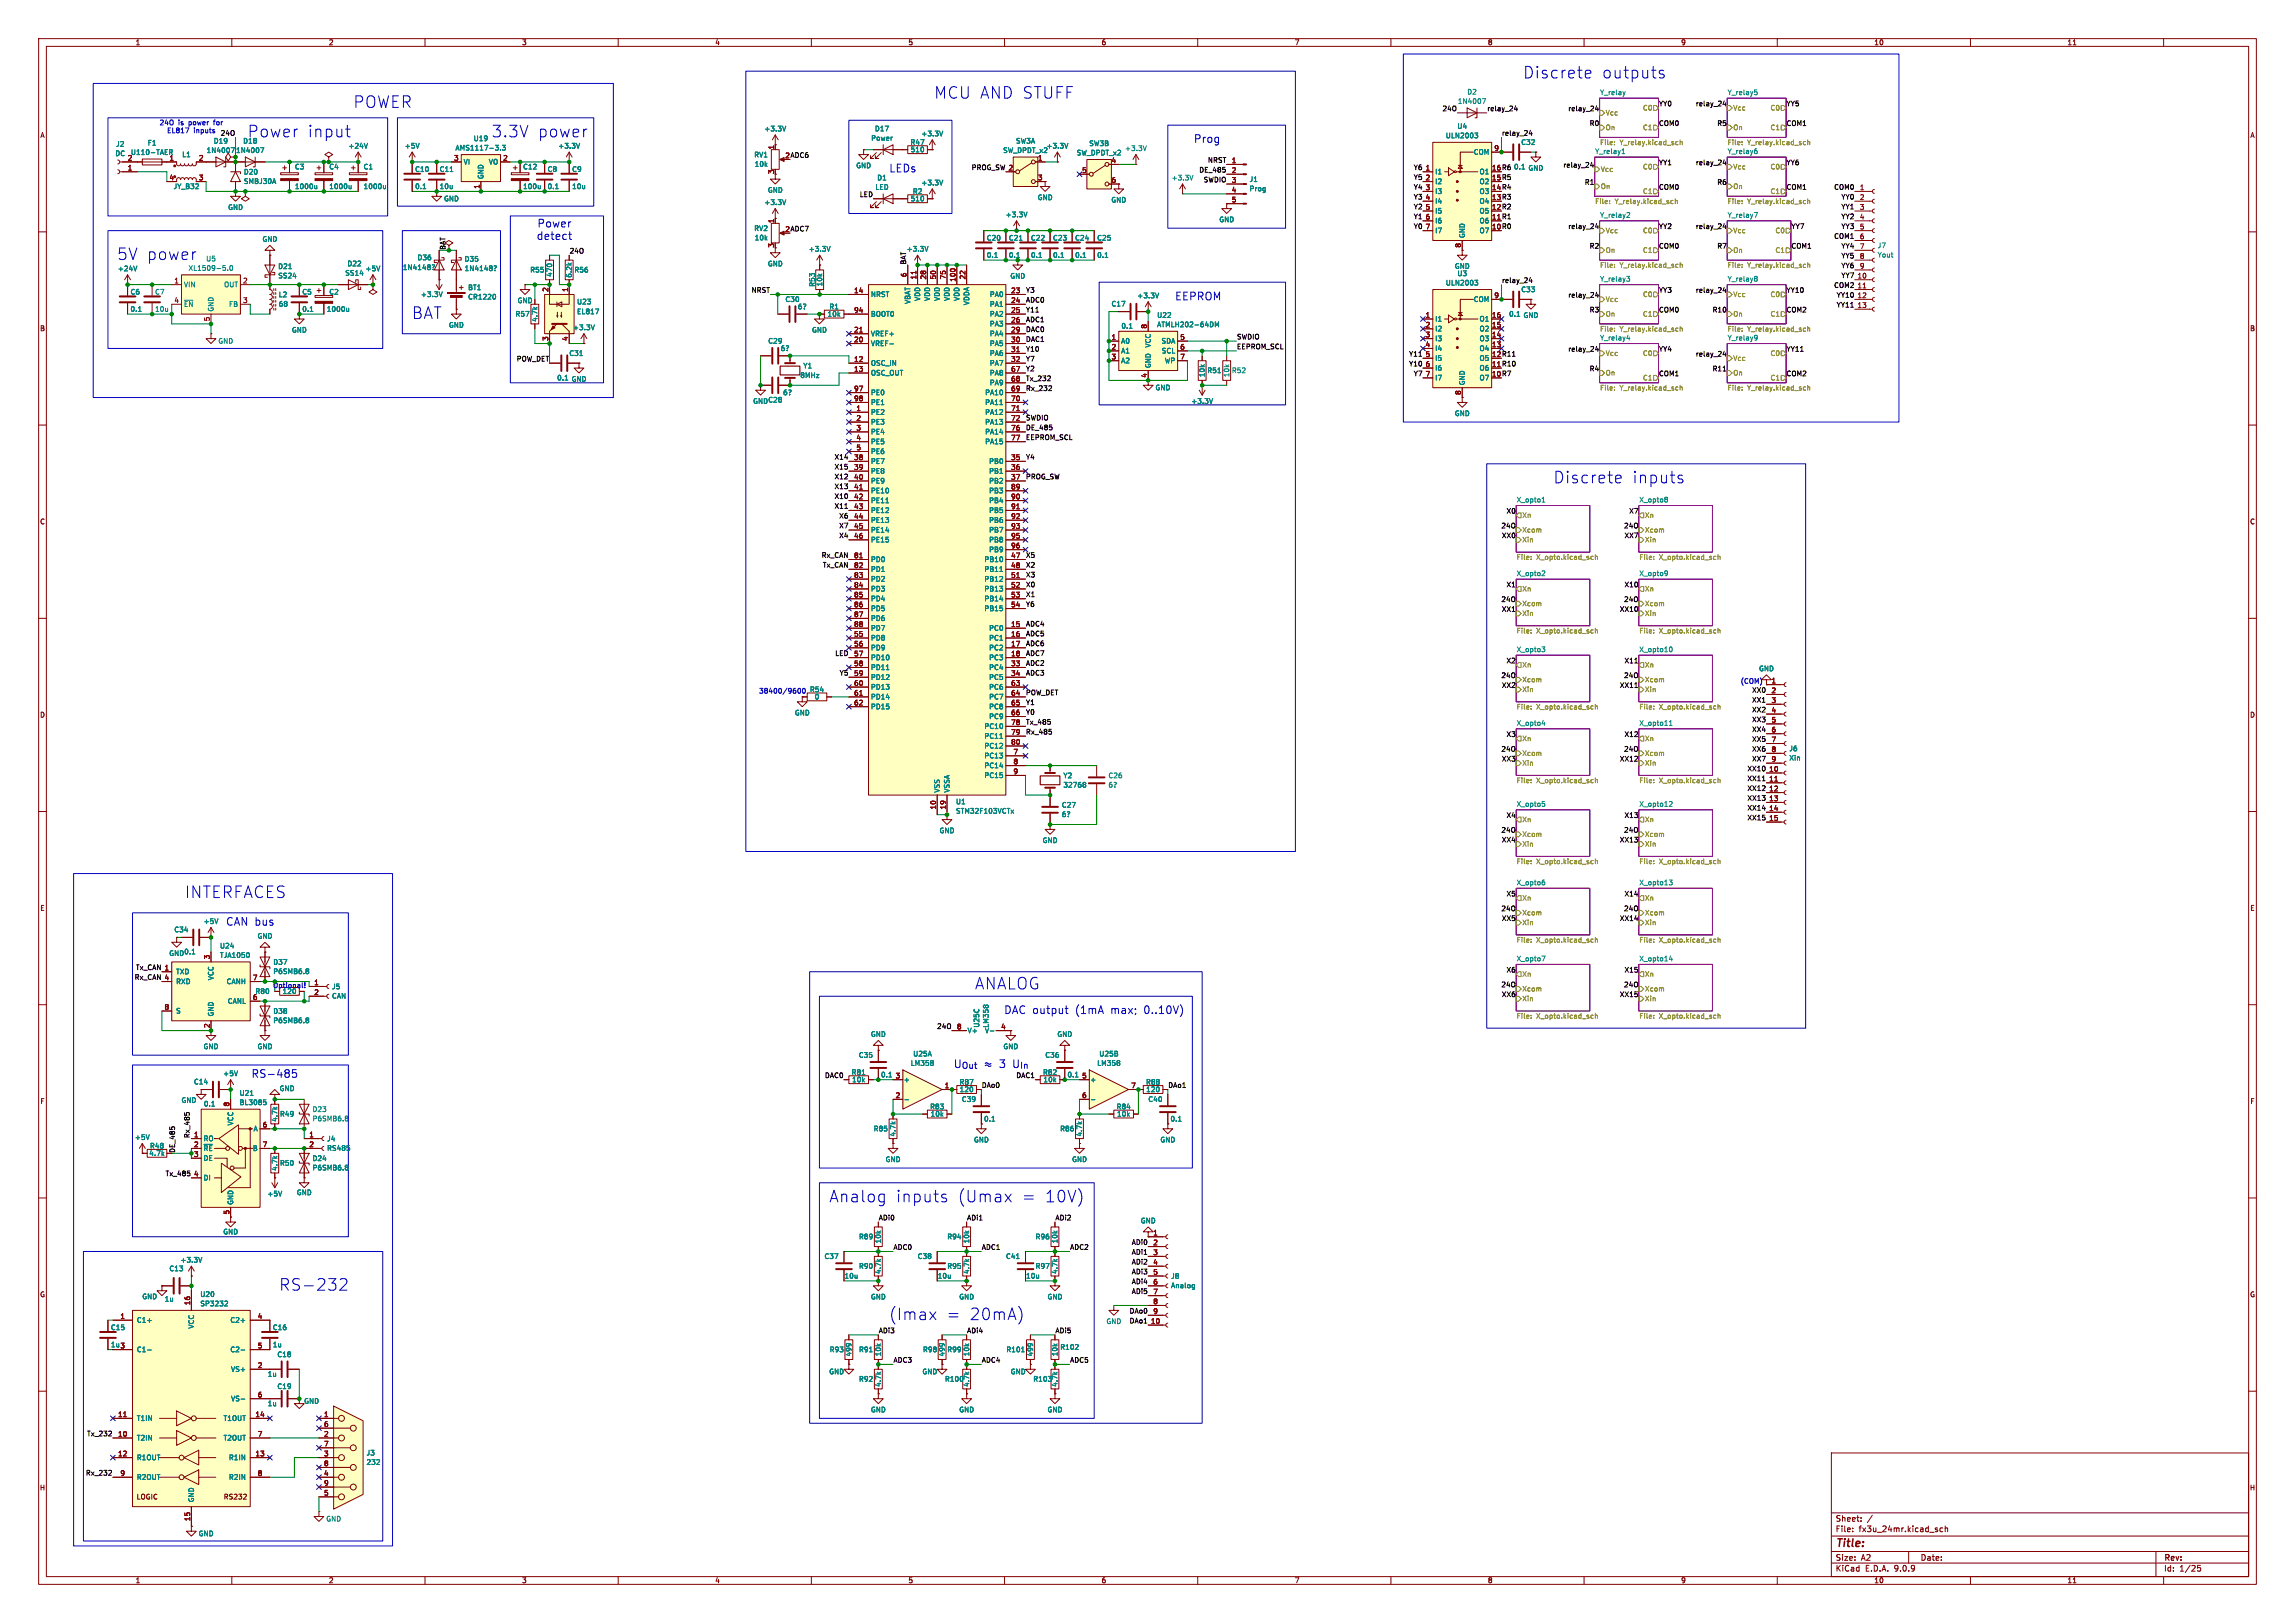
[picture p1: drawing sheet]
<svg xmlns="http://www.w3.org/2000/svg" width="594mm" height="420mm" viewBox="0 0 594 420" stroke-linecap="round" stroke-linejoin="round" font-family="sans-serif">
<defs><g id="words">
<g font-size="4.2" fill="#0000c2">
<text x="394.2" y="20.5">Discrete</text>
<text x="414.5" y="20.5">outputs</text>
<text x="91.5" y="28.1">POWER</text>
<text x="242" y="25.8">MCU AND STUFF</text>
<text x="64.1" y="35.8">Power</text>
<text x="79.5" y="35.8">input</text>
<text x="127.3" y="35.8">3.3V</text>
<text x="139.1" y="35.8">power</text>
<text x="30.4" y="67.5">5V power</text>
<text x="106.6" y="82.8">BAT</text>
<text x="402.1" y="125.3">Discrete</text>
<text x="422.4" y="125.3">inputs</text>
<text x="47.9" y="232.6">INTERFACES</text>
<text x="252.5" y="256.3">ANALOG</text>
<text x="214.6" y="311.4">Analog</text>
<text x="231.8" y="311.4">inputs</text>
<text x="247.7" y="311.4">(Umax</text>
<text x="264.1" y="311.4">=</text>
<text x="269.9" y="311.4">10V)</text>
<text x="72.3" y="334.2">RS-232</text>
<text x="230.1" y="341.8">(Imax</text>
<text x="244.9" y="341.8">=</text>
<text x="250.7" y="341.8">20mA)</text>
</g>
<g font-size="2.8" fill="#0000c2">
<text x="309" y="37.2">Prog</text>
<text x="230.1" y="44.8">LEDs</text>
<text x="139.1" y="59.1">Power</text>
<text x="138.9" y="62.3">detect</text>
<text x="304.2" y="77.9">EEPROM</text>
<text x="58.5" y="239.7">CAN bus</text>
<text x="259.8" y="262.6">DAC output</text>
<text x="278.2" y="262.6">(1mA</text>
<text x="287.4" y="262.6">max;</text>
<text x="296.1" y="262.6">0..10V)</text>
<text x="65" y="279.1">RS-485</text>
<text x="246.8" y="276.6">U_{Out} 3</text>
<text x="254.5" y="276.6">þÿ&quot;H U_{In}</text>
</g>
<text font-size="2.8" fill="#840000" x="475" y="400.9">Title:</text>
<g font-size="2.1" fill="#840000">
<text x="475" y="394">Sheet:</text>
<text x="475" y="396.7">File:</text>
<text x="481.1" y="396.7">fx3u_24mr.kicad_sch</text>
<text x="475" y="406.9">KiCad</text>
<text x="475" y="404.1">Size:</text>
<text x="481.7" y="404.1">A2</text>
<text x="482.7" y="406.9">E.D.A.</text>
<text x="490.3" y="406.9">9.0.9</text>
<text x="497" y="404.1">Date:</text>
<text x="560" y="404.3">Rev:</text>
<text x="560" y="406.9">Id:</text>
<text x="564.1" y="406.9">1/25</text>
</g>
<g font-size="1.8" fill="#840000">
<text x="35" y="11.9">1</text>
<text x="85" y="11.9">2</text>
<text x="135" y="11.9">3</text>
<text x="185" y="11.9">4</text>
<text x="235" y="11.9">5</text>
<text x="285" y="11.9">6</text>
<text x="335" y="11.9">7</text>
<text x="385" y="11.9">8</text>
<text x="435" y="11.9">9</text>
<text x="485" y="11.9">10</text>
<text x="535" y="11.9">11</text>
<text x="10.3" y="35.9">A</text>
<text x="582.3" y="35.9">A</text>
<text x="43.7" y="41.7">1</text>
<text x="51.4" y="41.7">2</text>
<text x="117.4" y="41.7">3</text>
<text x="130.1" y="41.7">2</text>
<text x="200.4" y="38.8" transform="rotate(-90 200.4 38.8)">1</text>
<text x="203.1" y="41">2</text>
<text x="268.5" y="41.7">1</text>
<text x="386.6" y="39.1">9</text>
<text x="32.9" y="44.2">1</text>
<text x="43.7" y="46.7">4</text>
<text x="51.4" y="46.7">3</text>
<text x="200.4" y="45.2" transform="rotate(-90 200.4 45.2)">3</text>
<text x="260.9" y="44.2">2</text>
<text x="268.5" y="46.7">3</text>
<text x="280" y="44.8">5</text>
<text x="287.6" y="42.3">4</text>
<text x="287.6" y="47.4">6</text>
<text x="318.7" y="42.3">1</text>
<text x="318.7" y="44.8">2</text>
<text x="318.7" y="47.4">3</text>
<text x="368.9" y="44.2">1</text>
<text x="368.9" y="46.7">2</text>
<text x="386" y="44.2">16 R6</text>
<text x="386" y="46.7">15 R5</text>
<text x="386" y="44.2">16</text>
<text x="386" y="46.7">15</text>
<text x="124.2" y="49" transform="rotate(-90 124.2 49)">1</text>
<text x="318.7" y="49.9">4</text>
<text x="318.7" y="52.5">5</text>
<text x="368.9" y="49.3">3</text>
<text x="368.9" y="51.8">4</text>
<text x="386" y="49.3">14 R4</text>
<text x="386" y="51.8">13 R3</text>
<text x="386" y="49.3">14</text>
<text x="386" y="51.8">13</text>
<text x="481.3" y="49.3">1</text>
<text x="481.3" y="51.8">2</text>
<text x="200.4" y="57.9" transform="rotate(-90 200.4 57.9)">1</text>
<text x="368.9" y="54.4">5</text>
<text x="368.9" y="56.9">6</text>
<text x="368.9" y="59.4">7</text>
<text x="386" y="54.4">12 R2</text>
<text x="386" y="56.9">11 R1</text>
<text x="386" y="59.4">10 R0</text>
<text x="386" y="54.4">12</text>
<text x="386" y="56.9">11</text>
<text x="386" y="59.4">10</text>
<text x="481.3" y="54.4">3</text>
<text x="481.3" y="56.9">4</text>
<text x="481.3" y="59.4">5</text>
<text x="200.4" y="64.2" transform="rotate(-90 200.4 64.2)">3</text>
<text x="203.1" y="60.1">2</text>
<text x="378.2" y="64.2" transform="rotate(-90 378.2 64.2)">8</text>
<text x="481.3" y="62">6</text>
<text x="481.3" y="64.5">7</text>
<text x="234.7" y="71.8" transform="rotate(-90 234.7 71.8)">6</text>
<text x="261" y="66.9">0.1</text>
<text x="481.3" y="67.1">8</text>
<text x="481.3" y="69.6">9</text>
<text x="45" y="73.4">1</text>
<text x="62.8" y="73.4">2</text>
<text x="142" y="75.6" transform="rotate(-90 142 75.6)">2</text>
<text x="147.1" y="75.6" transform="rotate(-90 147.1 75.6)">1</text>
<text x="220.9" y="75.9">14</text>
<text x="237.2" y="72.4" transform="rotate(-90 237.2 72.4)">11</text>
<text x="239.8" y="72.4" transform="rotate(-90 239.8 72.4)">28</text>
<text x="242.3" y="72.4" transform="rotate(-90 242.3 72.4)">50</text>
<text x="244.9" y="72.4" transform="rotate(-90 244.9 72.4)">75</text>
<text x="247.4" y="73" transform="rotate(-90 247.4 73)">100</text>
<text x="249.9" y="72.4" transform="rotate(-90 249.9 72.4)">22</text>
<text x="261.6" y="75.9">23</text>
<text x="386.6" y="77.2">9</text>
<text x="480.7" y="72.1">10</text>
<text x="480.7" y="74.7">11</text>
<text x="480.7" y="77.2">12</text>
<text x="45" y="78.5">4</text>
<text x="54.4" y="83.3" transform="rotate(-90 54.4 83.3)">5</text>
<text x="62.8" y="78.5">3</text>
<text x="220.9" y="81">94</text>
<text x="261.6" y="78.5">24</text>
<text x="261.6" y="81">25</text>
<text x="261.6" y="83.6">26</text>
<text x="368.9" y="82.3">1</text>
<text x="386" y="82.3">16</text>
<text x="480.7" y="79.8">13</text>
<text x="10.3" y="85.9">B</text>
<text x="142" y="88.3" transform="rotate(-90 142 88.3)">3</text>
<text x="147.1" y="88.3" transform="rotate(-90 147.1 88.3)">4</text>
<text x="220.9" y="86.1">21</text>
<text x="220.9" y="88.6">20</text>
<text x="261.6" y="86.1">29</text>
<text x="261.6" y="88.6">30</text>
<text x="287.6" y="88">1</text>
<text x="296.9" y="85.2" transform="rotate(-90 296.9 85.2)">8</text>
<text x="305.4" y="88">5</text>
<text x="368.9" y="84.8">2</text>
<text x="368.9" y="87.4">3</text>
<text x="368.9" y="89.9">4</text>
<text x="386" y="84.8">15</text>
<text x="386" y="87.4">14</text>
<text x="386" y="89.9">13</text>
<text x="582.3" y="85.9">B</text>
<text x="220.9" y="93.7">12</text>
<text x="261.6" y="91.2">31</text>
<text x="261.6" y="93.7">32</text>
<text x="287.6" y="90.6">2</text>
<text x="287.6" y="93.1">3</text>
<text x="305.4" y="90.6">6</text>
<text x="305.4" y="93.1">7</text>
<text x="368.9" y="92.5">5</text>
<text x="368.9" y="95">6</text>
<text x="386" y="92.5">12 R11</text>
<text x="386" y="95">11 R10</text>
<text x="386" y="92.5">12</text>
<text x="386" y="95">11</text>
<text x="220.9" y="96.3">13</text>
<text x="220.9" y="101.3">97</text>
<text x="261.6" y="96.3">67</text>
<text x="261.6" y="98.8">68</text>
<text x="261.6" y="101.3">69</text>
<text x="296.9" y="97.9" transform="rotate(-90 296.9 97.9)">4</text>
<text x="368.9" y="97.5">7</text>
<text x="386" y="97.5">10 R7</text>
<text x="386" y="97.5">10</text>
<text x="220.9" y="103.9">98</text>
<text x="221.5" y="106.4">1</text>
<text x="261.6" y="103.9">70</text>
<text x="261.6" y="106.4">71</text>
<text x="378.2" y="102.3" transform="rotate(-90 378.2 102.3)">8</text>
<text x="221.5" y="109">2</text>
<text x="221.5" y="111.5">3</text>
<text x="261.6" y="109">72</text>
<text x="261.6" y="111.5">76</text>
<text x="220.9" y="119.1">38</text>
<text x="221.5" y="114">4</text>
<text x="221.5" y="116.6">5</text>
<text x="261.6" y="114">77</text>
<text x="261.6" y="119.1">35</text>
<text x="220.9" y="121.7">39</text>
<text x="220.9" y="124.2">40</text>
<text x="261.6" y="121.7">36</text>
<text x="261.6" y="124.2">37</text>
<text x="220.9" y="126.7">41</text>
<text x="220.9" y="129.3">42</text>
<text x="220.9" y="131.8">43</text>
<text x="261.6" y="126.7">89</text>
<text x="261.6" y="129.3">90</text>
<text x="261.6" y="131.8">91</text>
<text x="10.3" y="135.9">C</text>
<text x="220.9" y="134.4">44</text>
<text x="220.9" y="136.9">45</text>
<text x="261.6" y="134.4">92</text>
<text x="261.6" y="136.9">93</text>
<text x="582.3" y="135.9">C</text>
<text x="220.9" y="139.4">46</text>
<text x="261.6" y="139.4">95</text>
<text x="261.6" y="142">96</text>
<text x="220.9" y="144.5">81</text>
<text x="220.9" y="147.1">82</text>
<text x="220.9" y="149.6">83</text>
<text x="261.6" y="144.5">47</text>
<text x="261.6" y="147.1">48</text>
<text x="261.6" y="149.6">51</text>
<text x="220.9" y="152.1">84</text>
<text x="220.9" y="154.7">85</text>
<text x="261.6" y="152.1">52</text>
<text x="261.6" y="154.7">53</text>
<text x="220.9" y="157.2">86</text>
<text x="220.9" y="159.8">87</text>
<text x="261.6" y="157.2">54</text>
<text x="220.9" y="162.3">88</text>
<text x="220.9" y="164.8">55</text>
<text x="220.9" y="167.4">56</text>
<text x="261.6" y="162.3">15</text>
<text x="261.6" y="164.8">16</text>
<text x="261.6" y="167.4">17</text>
<text x="220.9" y="169.9">57</text>
<text x="220.9" y="172.5">58</text>
<text x="261.6" y="169.9">18</text>
<text x="261.6" y="172.5">33</text>
<text x="220.9" y="175">59</text>
<text x="220.9" y="177.5">60</text>
<text x="261.6" y="175">34</text>
<text x="261.6" y="177.5">63</text>
<text x="458.4" y="176.9">1</text>
<text x="458.4" y="179.5">2</text>
<text x="10.3" y="185.9">D</text>
<text x="220.9" y="180.1">61</text>
<text x="220.9" y="182.6">62</text>
<text x="261.6" y="180.1">64</text>
<text x="261.6" y="182.6">65</text>
<text x="261.6" y="185.2">66</text>
<text x="458.4" y="182">3</text>
<text x="458.4" y="184.5">4</text>
<text x="582.3" y="185.9">D</text>
<text x="261.6" y="187.7">78</text>
<text x="261.6" y="190.2">79</text>
<text x="458.4" y="187.1">5</text>
<text x="458.4" y="189.6">6</text>
<text x="261.6" y="192.8">80</text>
<text x="262.2" y="195.3">7</text>
<text x="262.2" y="197.9">8</text>
<text x="458.4" y="192.2">7</text>
<text x="458.4" y="194.7">8</text>
<text x="458.4" y="197.2">9</text>
<text x="262.2" y="200.4">9</text>
<text x="457.8" y="199.8">10</text>
<text x="457.8" y="202.3">11</text>
<text x="242.3" y="209.6" transform="rotate(-90 242.3 209.6)">10</text>
<text x="244.9" y="209.6" transform="rotate(-90 244.9 209.6)">19</text>
<text x="457.8" y="204.9">12</text>
<text x="457.8" y="207.4">13</text>
<text x="457.8" y="209.9">14</text>
<text x="457.8" y="212.5">15</text>
<text x="10.3" y="235.9">E</text>
<text x="582.3" y="235.9">E</text>
<text x="42.5" y="251.2">1</text>
<text x="54.4" y="248.4" transform="rotate(-90 54.4 248.4)">3</text>
<text x="42.5" y="253.7">4</text>
<text x="65.3" y="253.7">7</text>
<text x="70.6" y="255.9">Optional!</text>
<text x="81.2" y="255">1</text>
<text x="81.2" y="257.6">2</text>
<text x="42.5" y="261.4">8</text>
<text x="65.3" y="258.8">6</text>
<text x="54.4" y="266.1" transform="rotate(-90 54.4 266.1)">2</text>
<text x="247.6" y="266.4">8</text>
<text x="259" y="266.4">4</text>
<text x="231.7" y="279.1">3</text>
<text x="244.4" y="281.7">1</text>
<text x="280" y="279.1">5</text>
<text x="292.7" y="281.7">7</text>
<text x="10.3" y="285.9">F</text>
<text x="59.4" y="286.5" transform="rotate(-90 59.4 286.5)">8</text>
<text x="231.7" y="284.2">2</text>
<text x="280" y="284.2">6</text>
<text x="582.3" y="285.9">F</text>
<text x="67.9" y="291.8">6</text>
<text x="50.1" y="294.4">1</text>
<text x="50.1" y="296.9">2</text>
<text x="50.1" y="299.5">3</text>
<text x="67.9" y="296.9">7</text>
<text x="79.9" y="294.4">1</text>
<text x="79.9" y="296.9">2</text>
<text x="50.1" y="304.5">4</text>
<text x="59.4" y="314.4" transform="rotate(-90 59.4 314.4)">5</text>
<text x="298.4" y="319.8">1</text>
<text x="298.4" y="322.3">2</text>
<text x="298.4" y="324.9">3</text>
<text x="298.4" y="327.4">4</text>
<text x="298.4" y="329.9">5</text>
<text x="10.3" y="335.9">G</text>
<text x="298.4" y="332.5">6</text>
<text x="298.4" y="335">7</text>
<text x="582.3" y="335.9">G</text>
<text x="31" y="341.4">1</text>
<text x="49.3" y="337.9" transform="rotate(-90 49.3 337.9)">16</text>
<text x="66.6" y="341.4">4</text>
<text x="298.4" y="337.6">8</text>
<text x="298.4" y="340.1">9</text>
<text x="297.8" y="342.6">10</text>
<text x="28.6" y="348.8">1u 3</text>
<text x="66.6" y="349">5</text>
<text x="66.6" y="354.1">2</text>
<text x="66.6" y="361.7">6</text>
<text x="30.4" y="366.8">11</text>
<text x="30.4" y="371.9">10</text>
<text x="66" y="366.8">14</text>
<text x="66.6" y="371.9">7</text>
<text x="83.7" y="366.8">1</text>
<text x="83.7" y="369.3">6</text>
<text x="83.7" y="371.9">2</text>
<text x="30.4" y="376.9">12</text>
<text x="66" y="376.9">13</text>
<text x="83.7" y="374.4">7</text>
<text x="83.7" y="376.9">3</text>
<text x="31" y="382">9</text>
<text x="66.6" y="382">8</text>
<text x="83.7" y="379.5">8</text>
<text x="83.7" y="382">4</text>
<text x="10.2" y="385.9">H</text>
<text x="35.2" y="388.2">LOGIC</text>
<text x="57.8" y="388.2">RS232</text>
<text x="83.7" y="384.6">9</text>
<text x="83.7" y="387.1">5</text>
<text x="582.2" y="385.9">H</text>
<text x="49.3" y="393.7" transform="rotate(-90 49.3 393.7)">15</text>
<text x="35" y="409.9">1</text>
<text x="85" y="409.9">2</text>
<text x="135" y="409.9">3</text>
<text x="185" y="409.9">4</text>
<text x="235" y="409.9">5</text>
<text x="285" y="409.9">6</text>
<text x="335" y="409.9">7</text>
<text x="385" y="409.9">8</text>
<text x="435" y="409.9">9</text>
<text x="485" y="409.9">10</text>
<text x="535" y="409.9">11</text>
</g>
<g font-size="1.8">
<text x="373.2" y="28.9">24O</text>
<text x="384.8" y="28.9">relay_24</text>
<text x="405.8" y="28.9">relay_24</text>
<text x="429.3" y="27.6">YY0</text>
<text x="438.8" y="27.6">relay_24</text>
<text x="462.3" y="27.6">YY5</text>
<text x="57" y="35.2">24O</text>
<text x="388.6" y="35.2">relay_24</text>
<text x="411.3" y="32.7">R0</text>
<text x="429.3" y="32.7">COM0</text>
<text x="444.4" y="32.7">R5</text>
<text x="462.3" y="32.7">COM1</text>
<text x="203.1" y="41">2 ADC6</text>
<text x="251.4" y="44.1">PROG_SW 2</text>
<text x="310.3" y="44.7">DE_485</text>
<text x="311.4" y="47.3">SWDIO</text>
<text x="312.5" y="42.2">NRST</text>
<text x="365.8" y="44.1">Y6</text>
<text x="365.8" y="46.6">Y5</text>
<text x="404.5" y="43.5">relay_24</text>
<text x="410.1" y="47.9">R1</text>
<text x="429.3" y="42.8">YY1</text>
<text x="438.8" y="42.8">relay_24</text>
<text x="444.4" y="47.9">R6</text>
<text x="462.3" y="42.8">YY6</text>
<text x="222.4" y="51.1">LED</text>
<text x="365.8" y="51.7">Y3</text>
<text x="365.8" y="49.2">Y4</text>
<text x="429.3" y="49.2">COM0</text>
<text x="462.3" y="49.2">COM1</text>
<text x="474.6" y="49.2">COM0</text>
<text x="476.5" y="51.7">YY0</text>
<text x="365.8" y="59.3">Y0</text>
<text x="365.8" y="54.3">Y2</text>
<text x="365.8" y="56.8">Y1</text>
<text x="405.8" y="59.3">relay_24</text>
<text x="429.3" y="59.3">YY2</text>
<text x="438.8" y="59.3">relay_24</text>
<text x="463.5" y="59.3">YY7</text>
<text x="476.5" y="59.3">YY3</text>
<text x="476.5" y="56.8">YY2</text>
<text x="476.5" y="54.3">YY1</text>
<text x="115.4" y="64.8" transform="rotate(-90 115.4 64.8)">BAT</text>
<text x="147.3" y="65.7">24O</text>
<text x="203.1" y="60.1">2 ADC7</text>
<text x="411.3" y="64.4">R2</text>
<text x="429.3" y="64.4">COM0</text>
<text x="444.4" y="64.4">R7</text>
<text x="463.5" y="64.4">COM1</text>
<text x="474.6" y="61.9">COM1</text>
<text x="476.5" y="64.4">YY4</text>
<text x="234.6" y="68.6" transform="rotate(-90 234.6 68.6)">BAT</text>
<text x="476.5" y="69.5">YY6</text>
<text x="476.5" y="67">YY5</text>
<text x="194.4" y="75.9">NRST</text>
<text x="265.4" y="75.9">Y3</text>
<text x="388.6" y="73.3">relay_24</text>
<text x="405.8" y="77.1">relay_24</text>
<text x="429.3" y="75.9">YY3</text>
<text x="438.8" y="75.9">relay_24</text>
<text x="462.3" y="75.9">YY10</text>
<text x="474.6" y="74.6">COM2</text>
<text x="475.3" y="77.1">YY10</text>
<text x="476.5" y="72">YY7</text>
<text x="265.4" y="80.9">Y11</text>
<text x="265.4" y="78.4">ADC0</text>
<text x="265.4" y="83.5">ADC1</text>
<text x="411.3" y="80.9">R3</text>
<text x="429.3" y="80.9">COM0</text>
<text x="443.1" y="80.9">R10</text>
<text x="462.3" y="80.9">COM2</text>
<text x="475.3" y="79.7">YY11</text>
<text x="265.4" y="88.6">DAC1</text>
<text x="265.4" y="86">DAC0</text>
<text x="320" y="87.9">SWDIO</text>
<text x="133.6" y="93.6">POW_DET</text>
<text x="265.4" y="93.6">Y7</text>
<text x="265.4" y="91.1">Y10</text>
<text x="320" y="90.5">EEPROM_SCL</text>
<text x="364.6" y="92.4">Y11</text>
<text x="364.6" y="94.9">Y10</text>
<text x="405.8" y="91.1">relay_24</text>
<text x="429.3" y="91.1">YY4</text>
<text x="438.8" y="92.4">relay_24</text>
<text x="462.3" y="91.1">YY11</text>
<text x="265.4" y="96.2">Y2</text>
<text x="265.4" y="98.7">Tx_232</text>
<text x="265.4" y="101.3">Rx_232</text>
<text x="365.8" y="97.4">Y7</text>
<text x="411.3" y="96.2">R4</text>
<text x="429.3" y="97.4">COM1</text>
<text x="443.1" y="96.2">R11</text>
<text x="462.3" y="97.4">COM2</text>
<text x="265.4" y="111.4">DE_485</text>
<text x="265.4" y="108.9">SWDIO</text>
<text x="265.4" y="114">EEPROM_SCL</text>
<text x="215.9" y="119">X14</text>
<text x="265.4" y="119">Y4</text>
<text x="215.9" y="121.6">X15</text>
<text x="215.9" y="124.1">X12</text>
<text x="265.4" y="124.1">PROG_SW</text>
<text x="215.9" y="131.7">X11</text>
<text x="215.9" y="126.7">X13</text>
<text x="215.9" y="129.2">X10</text>
<text x="217.1" y="136.8">X7</text>
<text x="217.1" y="134.3">X6</text>
<text x="388.5" y="136.8">24O</text>
<text x="389.8" y="133">X0</text>
<text x="420.2" y="136.8">24O</text>
<text x="421.6" y="133">X7</text>
<text x="217.1" y="139.4">X4</text>
<text x="388.6" y="139.4">XX0</text>
<text x="420.3" y="139.4">XX7</text>
<text x="212.6" y="144.4">Rx_CAN</text>
<text x="212.9" y="147">Tx_CAN</text>
<text x="265.4" y="147">X2</text>
<text x="265.4" y="149.5">X3</text>
<text x="265.4" y="144.4">X5</text>
<text x="265.4" y="154.6">X1</text>
<text x="265.4" y="152.1">X0</text>
<text x="388.5" y="155.9">24O</text>
<text x="389.8" y="152.1">X1</text>
<text x="420.2" y="155.9">24O</text>
<text x="420.3" y="152.1">X10</text>
<text x="265.4" y="157.1">Y6</text>
<text x="388.6" y="158.4">XX1</text>
<text x="419.1" y="158.4">XX10</text>
<text x="265.4" y="167.3">ADC6</text>
<text x="265.4" y="162.2">ADC4</text>
<text x="265.4" y="164.8">ADC5</text>
<text x="216.1" y="169.8">LED</text>
<text x="265.4" y="169.8">ADC7</text>
<text x="265.4" y="172.4">ADC2</text>
<text x="389.8" y="171.7">X2</text>
<text x="420.3" y="171.7">X11</text>
<text x="217.2" y="174.9">Y5</text>
<text x="265.4" y="180">POW_DET</text>
<text x="265.4" y="174.9">ADC3</text>
<text x="388.5" y="175.5">24O</text>
<text x="388.6" y="178.1">XX2</text>
<text x="419.1" y="178.1">XX11</text>
<text x="420.2" y="175.5">24O</text>
<text x="453.4" y="179.4">XX0</text>
<text x="265.4" y="185.1">Y0</text>
<text x="265.4" y="182.5">Y1</text>
<text x="453.4" y="184.4">XX2</text>
<text x="453.4" y="181.9">XX1</text>
<text x="265.4" y="190.2">Rx_485</text>
<text x="265.4" y="187.6">Tx_485</text>
<text x="389.8" y="190.8">X3</text>
<text x="420.3" y="190.8">X12</text>
<text x="453.4" y="187">XX3</text>
<text x="453.4" y="189.5">XX4</text>
<text x="388.5" y="194.6">24O</text>
<text x="388.6" y="197.1">XX3</text>
<text x="419.1" y="197.1">XX12</text>
<text x="420.2" y="194.6">24O</text>
<text x="453.4" y="194.6">XX6</text>
<text x="453.4" y="197.1">XX7</text>
<text x="453.4" y="192.1">XX5</text>
<text x="452.2" y="199.7">XX10</text>
<text x="452.2" y="202.2">XX11</text>
<text x="452.2" y="209.8">XX14</text>
<text x="452.2" y="204.8">XX12</text>
<text x="452.2" y="207.3">XX13</text>
<text x="388.5" y="215.6">24O</text>
<text x="389.8" y="211.7">X4</text>
<text x="420.2" y="215.6">24O</text>
<text x="420.3" y="211.7">X13</text>
<text x="452.2" y="212.4">XX15</text>
<text x="388.6" y="218.1">XX4</text>
<text x="419.1" y="218.1">XX13</text>
<text x="389.8" y="232.1">X5</text>
<text x="420.3" y="232.1">X14</text>
<text x="388.5" y="235.9">24O</text>
<text x="388.6" y="238.4">XX5</text>
<text x="419.1" y="238.4">XX14</text>
<text x="420.2" y="235.9">24O</text>
<text x="35.1" y="251.1">Tx_CAN 1</text>
<text x="389.8" y="251.7">X6</text>
<text x="420.3" y="251.7">X15</text>
<text x="34.8" y="253.7">Rx_CAN 4</text>
<text x="388.5" y="255.6">24O</text>
<text x="420.2" y="255.6">24O</text>
<text x="388.6" y="258.1">XX6</text>
<text x="419.1" y="258.1">XX15</text>
<text x="242.4" y="266.4">24O</text>
<text x="213.4" y="279.1">DAC0</text>
<text x="254" y="281.6">DAo0</text>
<text x="262.9" y="279.1">DAC1</text>
<text x="302.3" y="281.6">DAo1</text>
<text x="45.4" y="298.5" transform="rotate(-90 45.4 298.5)">DE_485</text>
<text x="49.2" y="294.6" transform="rotate(-90 49.2 294.6)">Rx_485</text>
<text x="42.7" y="304.5">Tx_485</text>
<text x="227.3" y="315.9">ADi0</text>
<text x="250.2" y="315.9">ADi1</text>
<text x="273" y="315.9">ADi2</text>
<text x="231.1" y="323.5">ADC0</text>
<text x="254" y="323.5">ADC1</text>
<text x="276.9" y="323.5">ADC2</text>
<text x="292.8" y="322.2">ADi0</text>
<text x="292.8" y="327.3">ADi2</text>
<text x="292.8" y="329.9">ADi3</text>
<text x="292.8" y="324.8">ADi1</text>
<text x="292.8" y="332.4">ADi4</text>
<text x="292.8" y="334.9">ADi5</text>
<text x="292.3" y="340">DAo0</text>
<text x="227.3" y="345.1">ADi3</text>
<text x="250.2" y="345.1">ADi4</text>
<text x="273" y="345.1">ADi5</text>
<text x="292.3" y="342.6">DAo1</text>
<text x="231.1" y="352.7">ADC3</text>
<text x="254" y="352.7">ADC4</text>
<text x="276.9" y="352.7">ADC5</text>
<text x="22.4" y="371.8">Tx_232</text>
<text x="22.1" y="381.9">Rx_232</text>
</g>
<g font-size="1.8" fill="#008484">
<text x="377.2" y="27.1">1N4007</text>
<text x="379.7" y="24.7">D2</text>
<text x="414" y="24.7">Y_relay</text>
<text x="447" y="24.7">Y_relay5</text>
<text x="197.7" y="34.2">+3.3V</text>
<text x="226.3" y="34.2">D17</text>
<text x="238.4" y="35.5">+3.3V</text>
<text x="374.1" y="36">ULN2003</text>
<text x="377.1" y="33.5">U4</text>
<text x="29.7" y="40.6">DC</text>
<text x="29.9" y="38.2">J2</text>
<text x="32.9" y="41.7">2</text>
<text x="33.8" y="40.3">U110-TAER</text>
<text x="38.1" y="37.9">F1</text>
<text x="47" y="40.9">L1</text>
<text x="53.4" y="39.8">1N4007</text>
<text x="55.2" y="37.4">D19</text>
<text x="61" y="39.8">1N4007</text>
<text x="62.8" y="37.4">D18</text>
<text x="90.1" y="38.6">+24V</text>
<text x="104.6" y="38.6">+5V</text>
<text x="117.8" y="39.1">AMS1117-3.3</text>
<text x="122.5" y="36.7">U19</text>
<text x="144.4" y="38.6">+3.3V</text>
<text x="195.1" y="40.9">RV1</text>
<text x="225.4" y="36.6">Power</text>
<text x="235.5" y="37.7">R47</text>
<text x="235.6" y="39.6">510</text>
<text x="259.5" y="39.8">SW_DPDT_x2</text>
<text x="262.8" y="37.4">SW3A</text>
<text x="270.7" y="38.6">+3.3V</text>
<text x="278.6" y="40.4">SW_DPDT_x2</text>
<text x="281.8" y="38">SW3B</text>
<text x="291.1" y="39.3">+3.3V</text>
<text x="381.3" y="40.2">COM</text>
<text x="393.6" y="37.7">C32</text>
<text x="412.7" y="39.9">Y_relay1</text>
<text x="419.2" y="37.9">Y_relay.kicad_sch</text>
<text x="447" y="39.9">Y_relay6</text>
<text x="452.3" y="37.9">Y_relay.kicad_sch</text>
<text x="63" y="47.8">SMBJ30A</text>
<text x="63" y="45.4">D20</text>
<text x="76.2" y="44">C3</text>
<text x="85.1" y="44">C4</text>
<text x="94" y="44">C1</text>
<text x="107.3" y="44.7">C10</text>
<text x="113.7" y="44.7">C11</text>
<text x="119.9" y="42.8">VI</text>
<text x="125.3" y="46.5" transform="rotate(-90 125.3 46.5)">GND</text>
<text x="126.4" y="42.8">VO</text>
<text x="135.3" y="44">C12</text>
<text x="141.6" y="44.7">C8</text>
<text x="148" y="44.7">C9</text>
<text x="195.2" y="43.4">10k</text>
<text x="221.5" y="43.7">GND</text>
<text x="226.9" y="46.9">D1</text>
<text x="303.1" y="46.9">+3.3V</text>
<text x="323.3" y="47.3">J1</text>
<text x="371.3" y="45.3">I1</text>
<text x="371.3" y="47.9">I2</text>
<text x="382.8" y="45.3">O1</text>
<text x="382.8" y="47.9">O2</text>
<text x="391.7" y="44">0.1</text>
<text x="395.5" y="44.4">GND</text>
<text x="44.8" y="49.1">JY_B32</text>
<text x="76.2" y="49.1">1000u</text>
<text x="85.1" y="49.1">1000u</text>
<text x="94" y="49.1">1000u</text>
<text x="107.3" y="49.1">0.1</text>
<text x="113.7" y="49.1">10u</text>
<text x="114.8" y="52.3">GND</text>
<text x="135.3" y="49.1">100u</text>
<text x="141.6" y="49.1">0.1</text>
<text x="148" y="49.1">10u</text>
<text x="197.7" y="53.2">+3.3V</text>
<text x="198.6" y="50.1">GND</text>
<text x="226.5" y="49.3">LED</text>
<text x="235.6" y="52.3">510</text>
<text x="236.1" y="50.4">R2</text>
<text x="238.4" y="48.2">+3.3V</text>
<text x="268.5" y="52">GND</text>
<text x="287.5" y="52.6">GND</text>
<text x="323.3" y="49.7">Prog</text>
<text x="371.3" y="50.4">I3</text>
<text x="371.3" y="52.9">I4</text>
<text x="382.8" y="50.4">O3</text>
<text x="382.8" y="52.9">O4</text>
<text x="58.9" y="54.5">GND</text>
<text x="195.1" y="60">RV2</text>
<text x="260.2" y="56.4">+3.3V</text>
<text x="315.5" y="57.7">GND</text>
<text x="371.3" y="55.5">I5</text>
<text x="371.3" y="58">I6</text>
<text x="382.8" y="55.5">O5</text>
<text x="382.8" y="58">O6</text>
<text x="414" y="56.4">Y_relay2</text>
<text x="447" y="56.4">Y_relay7</text>
<text x="67.8" y="62.8">GND</text>
<text x="195.2" y="62.4">10k</text>
<text x="209.2" y="65.3">+3.3V</text>
<text x="234.5" y="65.3">+3.3V</text>
<text x="255.3" y="62.5">C20</text>
<text x="261" y="62.5">C21</text>
<text x="266.7" y="62.5">C22</text>
<text x="272.4" y="62.5">C23</text>
<text x="278.1" y="62.5">C24</text>
<text x="283.9" y="62.5">C25</text>
<text x="371.3" y="60.6">I7</text>
<text x="379.3" y="61.7" transform="rotate(-90 379.3 61.7)">GND</text>
<text x="382.8" y="60.6">O7</text>
<text x="485.9" y="64.4">J7</text>
<text x="30.4" y="70.4">+24V</text>
<text x="48.7" y="70.3">XL1509-5.0</text>
<text x="53.2" y="67.8">U5</text>
<text x="71.9" y="69.8">D21</text>
<text x="89.2" y="71.5">SS14</text>
<text x="89.8" y="69.1">D22</text>
<text x="94.5" y="70.4">+5V</text>
<text x="104.1" y="70.1">1N4148?</text>
<text x="108" y="67.5">D36</text>
<text x="120.2" y="67.9">D35</text>
<text x="120.2" y="70.3">1N4148?</text>
<text x="137.1" y="70.7">R55</text>
<text x="143.1" y="71.8" transform="rotate(-90 143.1 71.8)">470</text>
<text x="148.2" y="72" transform="rotate(-90 148.2 72)">6.2k</text>
<text x="148.5" y="70.7">R56</text>
<text x="198.6" y="69.1">GND</text>
<text x="255.3" y="66.9">0.1</text>
<text x="266.7" y="66.9">0.1</text>
<text x="272.4" y="66.9">0.1</text>
<text x="278.1" y="66.9">0.1</text>
<text x="283.9" y="66.9">0.1</text>
<text x="376.4" y="69.8">GND</text>
<text x="377.1" y="71.6">U3</text>
<text x="485.9" y="66.8">Yout</text>
<text x="33.7" y="76.4">C6</text>
<text x="40" y="76.4">C7</text>
<text x="47.5" y="74.5">VIN</text>
<text x="57.9" y="74.5">OUT</text>
<text x="71.9" y="72.2">SS24</text>
<text x="72" y="77.1">L2</text>
<text x="78.1" y="76.4">C5</text>
<text x="85.1" y="76.4">C2</text>
<text x="108.8" y="77.1">+3.3V</text>
<text x="121" y="75.3">BT1</text>
<text x="121" y="77.7">CR1220</text>
<text x="211.1" y="74.3" transform="rotate(-90 211.1 74.3)">R53</text>
<text x="213" y="74.2" transform="rotate(-90 213 74.2)">10k</text>
<text x="225.3" y="77.1">NRST</text>
<text x="238.4" y="78" transform="rotate(-90 238.4 78)">VDD</text>
<text x="240.9" y="78" transform="rotate(-90 240.9 78)">VDD</text>
<text x="243.4" y="78" transform="rotate(-90 243.4 78)">VDD</text>
<text x="246" y="78" transform="rotate(-90 246 78)">VDD</text>
<text x="248.5" y="78" transform="rotate(-90 248.5 78)">VDD</text>
<text x="256.1" y="77.1">PA0</text>
<text x="261.4" y="72.3">GND</text>
<text x="294.2" y="77.4">+3.3V</text>
<text x="374.1" y="74.1">ULN2003</text>
<text x="393.6" y="75.8">C33</text>
<text x="414" y="72.9">Y_relay3</text>
<text x="447" y="72.9">Y_relay8</text>
<text x="33.7" y="80.9">0.1</text>
<text x="40" y="80.9">10u</text>
<text x="47.5" y="79.6">~{EN}</text>
<text x="55.5" y="80.8" transform="rotate(-90 55.5 80.8)">GND</text>
<text x="59.2" y="79.6">FB</text>
<text x="72" y="79.5">68</text>
<text x="78.1" y="80.9">0.1</text>
<text x="84.5" y="80.9">1000u</text>
<text x="133.3" y="82.1">R57</text>
<text x="133.9" y="78.7">GND</text>
<text x="139.3" y="83.4" transform="rotate(-90 139.3 83.4)">4.7k</text>
<text x="149.2" y="79">U23</text>
<text x="149.2" y="81.5">EL817</text>
<text x="203.2" y="78.3">C30</text>
<text x="206.4" y="80.2">6?</text>
<text x="214.1" y="82.1">10k</text>
<text x="214.6" y="80.2">R1</text>
<text x="225.3" y="82.1">BOOT0</text>
<text x="235.8" y="78.8" transform="rotate(-90 235.8 78.8)">VBAT</text>
<text x="251.1" y="79.1" transform="rotate(-90 251.1 79.1)">VDDA</text>
<text x="256.1" y="79.6">PA1</text>
<text x="256.1" y="82.1">PA2</text>
<text x="287.6" y="79.5">C17</text>
<text x="299.4" y="82.4">U22</text>
<text x="371.3" y="83.4">I1</text>
<text x="381.3" y="78.3">COM</text>
<text x="382.8" y="83.4">O1</text>
<text x="390.5" y="82.1">0.1</text>
<text x="394.2" y="82.5">GND</text>
<text x="56.4" y="89.1">GND</text>
<text x="75.4" y="86.3">GND</text>
<text x="116.1" y="85">GND</text>
<text x="148.2" y="85.6">+3.3V</text>
<text x="198.7" y="89.1">C29</text>
<text x="210.1" y="86.3">GND</text>
<text x="225.3" y="87.2">VREF+</text>
<text x="225.3" y="89.8">VREF-</text>
<text x="256.1" y="84.7">PA3</text>
<text x="256.1" y="87.2">PA4</text>
<text x="256.1" y="89.8">PA5</text>
<text x="290.1" y="89.1">A0</text>
<text x="290.1" y="85.2">0.1</text>
<text x="299.4" y="84.9">ATMLH202-64DM</text>
<text x="300.5" y="89.1">SDA</text>
<text x="371.3" y="86">I2</text>
<text x="371.3" y="88.5">I3</text>
<text x="382.8" y="86">O2</text>
<text x="382.8" y="88.5">O3</text>
<text x="414" y="88.2">Y_relay4</text>
<text x="447" y="88.2">Y_relay9</text>
<text x="147.2" y="92.3">C31</text>
<text x="201.9" y="91">6?</text>
<text x="207.8" y="95.5">Y1</text>
<text x="225.3" y="94.8">OSC_IN</text>
<text x="256.1" y="92.3">PA6</text>
<text x="256.1" y="94.8">PA7</text>
<text x="290.1" y="91.7">A1</text>
<text x="290.1" y="94.2">A2</text>
<text x="298" y="95.4" transform="rotate(-90 298 95.4)">GND</text>
<text x="298" y="90.1" transform="rotate(-90 298 90.1)">VCC</text>
<text x="300.6" y="91.7">SCL</text>
<text x="301.4" y="94.2">WP</text>
<text x="371.3" y="91">I4</text>
<text x="371.3" y="93.6">I5</text>
<text x="382.8" y="91">O4</text>
<text x="382.8" y="93.6">O5</text>
<text x="144.1" y="98.7">0.1</text>
<text x="147.8" y="99">GND</text>
<text x="207" y="98">8MHz</text>
<text x="225.3" y="97.4">OSC_OUT</text>
<text x="256.1" y="97.4">PA8</text>
<text x="256.1" y="99.9">PA9</text>
<text x="299" y="101.2">GND</text>
<text x="312" y="97.7" transform="rotate(-90 312 97.7)">10k</text>
<text x="312.4" y="96.7">R51</text>
<text x="318.4" y="97.7" transform="rotate(-90 318.4 97.7)">10k</text>
<text x="318.7" y="96.7">R52</text>
<text x="371.3" y="96.1">I6</text>
<text x="371.3" y="98.7">I7</text>
<text x="379.3" y="99.8" transform="rotate(-90 379.3 99.8)">GND</text>
<text x="382.8" y="96.1">O6</text>
<text x="382.8" y="98.7">O7</text>
<text x="194.8" y="104.7">GNDC28</text>
<text x="202.6" y="102.5">6?</text>
<text x="225.3" y="102.5">PE0</text>
<text x="225.3" y="105">PE1</text>
<text x="225.3" y="107.5">PE2</text>
<text x="254.9" y="102.5">PA10</text>
<text x="254.9" y="105">PA11</text>
<text x="254.9" y="107.5">PA12</text>
<text x="308.2" y="104.7">+3.3V</text>
<text x="376.4" y="107.9">GND</text>
<text x="225.3" y="110.1">PE3</text>
<text x="225.3" y="112.6">PE4</text>
<text x="254.9" y="110.1">PA13</text>
<text x="254.9" y="112.6">PA14</text>
<text x="225.3" y="115.2">PE5</text>
<text x="225.3" y="117.7">PE6</text>
<text x="254.9" y="115.2">PA15</text>
<text x="225.3" y="120.2">PE7</text>
<text x="225.3" y="122.8">PE8</text>
<text x="225.3" y="125.3">PE9</text>
<text x="255.9" y="120.2">PB0</text>
<text x="255.9" y="122.8">PB1</text>
<text x="255.9" y="125.3">PB2</text>
<text x="225.3" y="127.9">PE10</text>
<text x="225.3" y="130.4">PE11</text>
<text x="255.9" y="127.9">PB3</text>
<text x="255.9" y="130.4">PB4</text>
<text x="392.4" y="130.1">X_opto1</text>
<text x="424.2" y="130.1">X_opto8</text>
<text x="225.3" y="132.9">PE12</text>
<text x="225.3" y="135.5">PE13</text>
<text x="255.9" y="132.9">PB5</text>
<text x="255.9" y="135.5">PB6</text>
<text x="225.3" y="138">PE14</text>
<text x="225.3" y="140.6">PE15</text>
<text x="255.9" y="138">PB7</text>
<text x="255.9" y="140.6">PB8</text>
<text x="255.9" y="143.1">PB9</text>
<text x="225.3" y="145.6">PD0</text>
<text x="225.3" y="148.2">PD1</text>
<text x="254.7" y="145.6">PB10</text>
<text x="254.7" y="148.2">PB11</text>
<text x="392.4" y="149.1">X_opto2</text>
<text x="424.2" y="149.1">X_opto9</text>
<text x="225.3" y="150.7">PD2</text>
<text x="225.3" y="153.3">PD3</text>
<text x="225.3" y="155.8">PD4</text>
<text x="254.7" y="150.7">PB12</text>
<text x="254.7" y="153.3">PB13</text>
<text x="254.7" y="155.8">PB14</text>
<text x="225.3" y="158.3">PD5</text>
<text x="225.3" y="160.9">PD6</text>
<text x="254.7" y="158.3">PB15</text>
<text x="225.3" y="163.4">PD7</text>
<text x="225.3" y="166">PD8</text>
<text x="255.9" y="163.4">PC0</text>
<text x="255.9" y="166">PC1</text>
<text x="225.3" y="168.5">PD9</text>
<text x="225.3" y="171">PD10</text>
<text x="225.3" y="173.6">PD11</text>
<text x="255.9" y="168.5">PC2</text>
<text x="255.9" y="171">PC3</text>
<text x="255.9" y="173.6">PC4</text>
<text x="392.4" y="168.8">X_opto3</text>
<text x="424.2" y="168.8">X_opto10</text>
<text x="455.2" y="173.9">GND</text>
<text x="209.5" y="179.3">R54</text>
<text x="225.3" y="176.1">PD12</text>
<text x="225.3" y="178.7">PD13</text>
<text x="255.9" y="176.1">PC5</text>
<text x="255.9" y="178.7">PC6</text>
<text x="205.6" y="185.3">GND</text>
<text x="210.7" y="181.2">0</text>
<text x="225.3" y="181.2">PD14</text>
<text x="225.3" y="183.7">PD15</text>
<text x="255.9" y="181.2">PC7</text>
<text x="255.9" y="183.7">PC8</text>
<text x="254.7" y="188.8">PC10</text>
<text x="254.7" y="191.4">PC11</text>
<text x="255.9" y="186.3">PC9</text>
<text x="392.4" y="187.9">X_opto4</text>
<text x="424.2" y="187.9">X_opto11</text>
<text x="254.7" y="193.9">PC12</text>
<text x="254.7" y="196.4">PC13</text>
<text x="463" y="194.6">J6</text>
<text x="463" y="197">Xin</text>
<text x="254.7" y="199">PC14</text>
<text x="254.7" y="201.5">PC15</text>
<text x="275.1" y="201.6">Y2</text>
<text x="286.8" y="201.6">C26</text>
<text x="243.4" y="205.2" transform="rotate(-90 243.4 205.2)">VSS</text>
<text x="246" y="205.2" transform="rotate(-90 246 205.2)">VSSA</text>
<text x="247.3" y="208.3">U1</text>
<text x="274.7" y="209.2">C27</text>
<text x="275.1" y="204">32768</text>
<text x="286.8" y="204">6?</text>
<text x="392.4" y="208.8">X_opto5</text>
<text x="424.2" y="208.8">X_opto12</text>
<text x="243.1" y="215.8">GND</text>
<text x="247.3" y="210.7">STM32F103VCTx</text>
<text x="274.7" y="211.6">6?</text>
<text x="269.7" y="218.4">GND</text>
<text x="392.4" y="229.2">X_opto6</text>
<text x="424.2" y="229.2">X_opto13</text>
<text x="52.6" y="239.3">+5V</text>
<text x="45" y="241.4">C34</text>
<text x="56.8" y="245.6">U24</text>
<text x="66.5" y="243.1">GND</text>
<text x="43.7" y="247.6">GND0.1</text>
<text x="56.8" y="248.1">TJA1050</text>
<text x="70.6" y="249.8">D37</text>
<text x="392.4" y="248.8">X_opto7</text>
<text x="424.2" y="248.8">X_opto14</text>
<text x="45.5" y="252.3">TXD</text>
<text x="45.5" y="254.9">RXD</text>
<text x="55.5" y="253.8" transform="rotate(-90 55.5 253.8)">VCC</text>
<text x="58.5" y="254.9">CANH</text>
<text x="66" y="257.4">R80</text>
<text x="70.6" y="252.3">P6SMB6.8</text>
<text x="73" y="257.4">120</text>
<text x="85.8" y="256.2">J5</text>
<text x="45.5" y="262.5">S</text>
<text x="55.5" y="263.1" transform="rotate(-90 55.5 263.1)">GND</text>
<text x="58.8" y="259.9">CANL</text>
<text x="70.6" y="262.5">D38</text>
<text x="85.8" y="258.6">CAN</text>
<text x="70.6" y="265">P6SMB6.8</text>
<text x="225.3" y="268.5">GND</text>
<text x="250.3" y="267.6">V+</text>
<text x="253.7" y="266.1" transform="rotate(-90 253.7 266.1)">U25C</text>
<text x="254.8" y="267.6">V-</text>
<text x="256.1" y="266.1" transform="rotate(-90 256.1 266.1)">LM358</text>
<text x="273.6" y="268.5">GND</text>
<text x="52.6" y="271.7">GND</text>
<text x="66.5" y="271.7">GND</text>
<text x="222.2" y="273.9">C35</text>
<text x="236.2" y="273.6">U25A</text>
<text x="259.6" y="271.7">GND</text>
<text x="270.4" y="273.9">C36</text>
<text x="284.4" y="273.6">U25B</text>
<text x="50.1" y="280.8">C14</text>
<text x="57.7" y="278.7">+5V</text>
<text x="220.3" y="278.4">R81</text>
<text x="220.4" y="280.3">10k</text>
<text x="227.9" y="279">0.1</text>
<text x="233.8" y="280.3">+</text>
<text x="235.6" y="276">LM358</text>
<text x="248.2" y="280.9">R87</text>
<text x="269.8" y="278.4">R82</text>
<text x="270" y="280.3">10k</text>
<text x="276.2" y="279">0.1</text>
<text x="282.1" y="280.3">+</text>
<text x="283.9" y="276">LM358</text>
<text x="296.5" y="280.9">R88</text>
<text x="46.9" y="285.6">GND</text>
<text x="52.6" y="286.5">0.1</text>
<text x="61.9" y="283.7">U21</text>
<text x="61.9" y="286.2">BL3085</text>
<text x="72.3" y="282.5">GND</text>
<text x="80.8" y="287.9">D23</text>
<text x="240.6" y="287.2">R83</text>
<text x="248.3" y="282.8">120</text>
<text x="248.8" y="285.3">C39</text>
<text x="288.9" y="287.2">R84</text>
<text x="296.5" y="282.8">120</text>
<text x="297.1" y="285.3">C40</text>
<text x="60.6" y="291.4" transform="rotate(-90 60.6 291.4)">VCC</text>
<text x="65.5" y="293">A</text>
<text x="72" y="290.4" transform="rotate(-90 72 290.4)">4.7k</text>
<text x="72.3" y="289.2">R49</text>
<text x="80.8" y="290.4">P6SMB6.8</text>
<text x="226" y="293">R85</text>
<text x="240.7" y="289.2">10k</text>
<text x="254.6" y="290.4">0.1</text>
<text x="274.3" y="293">R86</text>
<text x="289" y="289.2">10k</text>
<text x="302.8" y="290.4">0.1</text>
<text x="34.8" y="295.2">+5V</text>
<text x="38.5" y="299.3">4.7k</text>
<text x="38.7" y="297.4">R48</text>
<text x="52.6" y="295.5">RO</text>
<text x="52.6" y="298">~{RE}</text>
<text x="65.3" y="298">B</text>
<text x="84.5" y="295.6">J4</text>
<text x="84.5" y="298">RS485</text>
<text x="232" y="294.2" transform="rotate(-90 232 294.2)">4.7k</text>
<text x="252" y="295.8">GND</text>
<text x="280.3" y="294.2" transform="rotate(-90 280.3 294.2)">4.7k</text>
<text x="300.2" y="295.8">GND</text>
<text x="52.6" y="300.6">DE</text>
<text x="52.6" y="305.7">DI</text>
<text x="72" y="303.1" transform="rotate(-90 72 303.1)">4.7k</text>
<text x="72.3" y="301.9">R50</text>
<text x="80.8" y="300.6">D24</text>
<text x="80.8" y="303.1">P6SMB6.8</text>
<text x="229.1" y="300.9">GND</text>
<text x="277.4" y="300.9">GND</text>
<text x="60.6" y="311.9" transform="rotate(-90 60.6 311.9)">GND</text>
<text x="69.1" y="309.8">+5V</text>
<text x="76.7" y="309.5">GND</text>
<text x="295.1" y="316.8">GND</text>
<text x="57.7" y="319.6">GND</text>
<text x="222.2" y="320.9">R89</text>
<text x="228.2" y="321.9" transform="rotate(-90 228.2 321.9)">10k</text>
<text x="245.1" y="320.9">R94</text>
<text x="251.1" y="321.9" transform="rotate(-90 251.1 321.9)">10k</text>
<text x="267.9" y="320.9">R96</text>
<text x="273.9" y="321.9" transform="rotate(-90 273.9 321.9)">10k</text>
<text x="43.7" y="329.2">C13</text>
<text x="46.6" y="326.9">+3.3V</text>
<text x="213.3" y="326">C37</text>
<text x="222.2" y="328.5">R90</text>
<text x="228.2" y="329.8" transform="rotate(-90 228.2 329.8)">4.7k</text>
<text x="237.4" y="326">C38</text>
<text x="245.1" y="328.5">R95</text>
<text x="251.1" y="329.8" transform="rotate(-90 251.1 329.8)">4.7k</text>
<text x="260.3" y="326">C41</text>
<text x="267.9" y="328.5">R97</text>
<text x="273.9" y="329.8" transform="rotate(-90 273.9 329.8)">4.7k</text>
<text x="51.7" y="335.8">U20</text>
<text x="218.5" y="331.1">10u</text>
<text x="242.6" y="331.1">10u</text>
<text x="265.5" y="331.1">10u</text>
<text x="303" y="331.1">J8</text>
<text x="303" y="333.5">Analog</text>
<text x="36.7" y="336.4">GND</text>
<text x="42.5" y="337">1u</text>
<text x="51.7" y="338.2">SP3232</text>
<text x="225.3" y="336.5">GND</text>
<text x="248.2" y="336.5">GND</text>
<text x="271" y="336.5">GND</text>
<text x="28.6" y="344.4">C15</text>
<text x="35.3" y="342.5">C1+</text>
<text x="50.4" y="343.9" transform="rotate(-90 50.4 343.9)">VCC</text>
<text x="59.5" y="342.5">C2+</text>
<text x="70.5" y="344.4">C16</text>
<text x="286.3" y="342.8">GND</text>
<text x="35.3" y="350.1">C1-</text>
<text x="59.5" y="350.1">C2-</text>
<text x="70.5" y="348.8">1u</text>
<text x="71.7" y="351.4">C18</text>
<text x="214.6" y="350.1">R93</text>
<text x="220.6" y="351.1" transform="rotate(-90 220.6 351.1)">499</text>
<text x="222.2" y="350.1">R91</text>
<text x="228.2" y="351.1" transform="rotate(-90 228.2 351.1)">10k</text>
<text x="238.8" y="350.1">R98</text>
<text x="244.7" y="351.1" transform="rotate(-90 244.7 351.1)">499</text>
<text x="245.1" y="350.1">R99</text>
<text x="251.1" y="351.1" transform="rotate(-90 251.1 351.1)">10k</text>
<text x="260.4" y="350.1">R101</text>
<text x="267.6" y="351.1" transform="rotate(-90 267.6 351.1)">499</text>
<text x="273.9" y="351.1" transform="rotate(-90 273.9 351.1)">10k</text>
<text x="274.3" y="349.5">R102</text>
<text x="59.7" y="355.2">VS+</text>
<text x="69.2" y="356.5">1u</text>
<text x="71.7" y="359.6">C19</text>
<text x="214.5" y="355.8">GND</text>
<text x="222.2" y="357.7">R92</text>
<text x="228.2" y="359" transform="rotate(-90 228.2 359)">4.7k</text>
<text x="238.6" y="355.8">GND</text>
<text x="244.5" y="357.7">R100</text>
<text x="251.1" y="359" transform="rotate(-90 251.1 359)">4.7k</text>
<text x="261.5" y="355.8">GND</text>
<text x="267.3" y="357.7">R103</text>
<text x="273.9" y="359" transform="rotate(-90 273.9 359)">4.7k</text>
<text x="59.7" y="362.8">VS-</text>
<text x="69.2" y="364.1">1u</text>
<text x="78.6" y="363.4">GND</text>
<text x="225.3" y="365.7">GND</text>
<text x="248.2" y="365.7">GND</text>
<text x="271" y="365.7">GND</text>
<text x="35.3" y="367.9">T1IN</text>
<text x="57.7" y="367.9">T1OUT</text>
<text x="35.3" y="373">T2IN</text>
<text x="57.7" y="373">T2OUT</text>
<text x="94.8" y="376.8">J3</text>
<text x="35.3" y="378.1">R1OUT</text>
<text x="35.3" y="383.1">R2OUT</text>
<text x="59.1" y="378.1">R1IN</text>
<text x="59.1" y="383.1">R2IN</text>
<text x="94.8" y="379.3">232</text>
<text x="50.4" y="388.9" transform="rotate(-90 50.4 388.9)">GND</text>
<text x="84.3" y="393.9">GND</text>
<text x="51.3" y="397.7">GND</text>
</g>
<g font-size="1.8" fill="#848400">
<text x="425.1" y="28.8">C0</text>
<text x="448.5" y="28.8">Vcc</text>
<text x="458.1" y="28.8">C0</text>
<text x="415.5" y="30.1">Vcc</text>
<text x="415.5" y="33.9">On</text>
<text x="425.1" y="33.9">C1</text>
<text x="448.5" y="33.9">On</text>
<text x="458.1" y="33.9">C1</text>
<text x="414" y="37.9">File:</text>
<text x="447" y="37.9">File:</text>
<text x="414.2" y="44.7">Vcc</text>
<text x="425.1" y="44">C0</text>
<text x="448.5" y="44">Vcc</text>
<text x="458.1" y="44">C0</text>
<text x="412.7" y="53.1">File:</text>
<text x="414.2" y="49.1">On</text>
<text x="418" y="53.1">Y_relay.kicad_sch</text>
<text x="425.1" y="50.4">C1</text>
<text x="447" y="53.1">File:</text>
<text x="448.5" y="49.1">On</text>
<text x="452.3" y="53.1">Y_relay.kicad_sch</text>
<text x="458.1" y="50.4">C1</text>
<text x="415.5" y="60.6">Vcc</text>
<text x="415.5" y="65.6">On</text>
<text x="425.1" y="60.6">C0</text>
<text x="425.1" y="65.6">C1</text>
<text x="448.5" y="60.6">Vcc</text>
<text x="448.5" y="65.6">On</text>
<text x="459.4" y="60.6">C0</text>
<text x="459.4" y="65.6">C1</text>
<text x="414" y="69.6">File:</text>
<text x="419.2" y="69.6">Y_relay.kicad_sch</text>
<text x="447" y="69.6">File:</text>
<text x="452.3" y="69.6">Y_relay.kicad_sch</text>
<text x="425.1" y="77.1">C0</text>
<text x="448.5" y="77.1">Vcc</text>
<text x="458.1" y="77.1">C0</text>
<text x="415.5" y="78.3">Vcc</text>
<text x="415.5" y="82.1">On</text>
<text x="425.1" y="82.1">C1</text>
<text x="448.5" y="82.1">On</text>
<text x="458.1" y="82.1">C1</text>
<text x="414" y="86.1">File:</text>
<text x="419.2" y="86.1">Y_relay.kicad_sch</text>
<text x="447" y="86.1">File:</text>
<text x="452.3" y="86.1">Y_relay.kicad_sch</text>
<text x="415.5" y="92.3">Vcc</text>
<text x="425.1" y="92.3">C0</text>
<text x="448.5" y="93.6">Vcc</text>
<text x="458.1" y="92.3">C0</text>
<text x="414" y="101.4">File:</text>
<text x="415.5" y="97.4">On</text>
<text x="419.2" y="101.4">Y_relay.kicad_sch</text>
<text x="425.1" y="98.7">C1</text>
<text x="447" y="101.4">File:</text>
<text x="448.5" y="97.4">On</text>
<text x="452.3" y="101.4">Y_relay.kicad_sch</text>
<text x="458.1" y="98.7">C1</text>
<text x="393.9" y="134.2">Xn</text>
<text x="425.6" y="134.2">Xn</text>
<text x="393.9" y="138">Xcom</text>
<text x="393.9" y="140.6">Xin</text>
<text x="425.6" y="138">Xcom</text>
<text x="425.6" y="140.6">Xin</text>
<text x="392.4" y="145.2">File:</text>
<text x="397.7" y="145.2">X_opto.kicad_sch</text>
<text x="424.2" y="145.2">File:</text>
<text x="429.4" y="145.2">X_opto.kicad_sch</text>
<text x="393.9" y="153.3">Xn</text>
<text x="425.6" y="153.3">Xn</text>
<text x="393.9" y="157.1">Xcom</text>
<text x="393.9" y="159.6">Xin</text>
<text x="425.6" y="157.1">Xcom</text>
<text x="425.6" y="159.6">Xin</text>
<text x="392.4" y="164.2">File:</text>
<text x="397.7" y="164.2">X_opto.kicad_sch</text>
<text x="424.2" y="164.2">File:</text>
<text x="429.4" y="164.2">X_opto.kicad_sch</text>
<text x="393.9" y="172.9">Xn</text>
<text x="425.6" y="172.9">Xn</text>
<text x="393.9" y="176.8">Xcom</text>
<text x="393.9" y="179.3">Xin</text>
<text x="425.6" y="176.8">Xcom</text>
<text x="425.6" y="179.3">Xin</text>
<text x="392.4" y="183.9">File:</text>
<text x="397.7" y="183.9">X_opto.kicad_sch</text>
<text x="424.2" y="183.9">File:</text>
<text x="429.4" y="183.9">X_opto.kicad_sch</text>
<text x="393.9" y="192">Xn</text>
<text x="425.6" y="192">Xn</text>
<text x="393.9" y="195.8">Xcom</text>
<text x="425.6" y="195.8">Xcom</text>
<text x="392.4" y="203">File:</text>
<text x="393.9" y="198.3">Xin</text>
<text x="397.7" y="203">X_opto.kicad_sch</text>
<text x="424.2" y="203">File:</text>
<text x="425.6" y="198.3">Xin</text>
<text x="429.4" y="203">X_opto.kicad_sch</text>
<text x="393.9" y="213">Xn</text>
<text x="425.6" y="213">Xn</text>
<text x="393.9" y="216.8">Xcom</text>
<text x="393.9" y="219.3">Xin</text>
<text x="425.6" y="216.8">Xcom</text>
<text x="425.6" y="219.3">Xin</text>
<text x="392.4" y="223.9">File:</text>
<text x="397.7" y="223.9">X_opto.kicad_sch</text>
<text x="424.2" y="223.9">File:</text>
<text x="429.4" y="223.9">X_opto.kicad_sch</text>
<text x="393.9" y="233.3">Xn</text>
<text x="425.6" y="233.3">Xn</text>
<text x="393.9" y="237.1">Xcom</text>
<text x="393.9" y="239.6">Xin</text>
<text x="425.6" y="237.1">Xcom</text>
<text x="425.6" y="239.6">Xin</text>
<text x="392.4" y="244.2">File:</text>
<text x="397.7" y="244.2">X_opto.kicad_sch</text>
<text x="424.2" y="244.2">File:</text>
<text x="429.4" y="244.2">X_opto.kicad_sch</text>
<text x="393.9" y="253">Xn</text>
<text x="393.9" y="256.8">Xcom</text>
<text x="425.6" y="253">Xn</text>
<text x="425.6" y="256.8">Xcom</text>
<text x="392.4" y="263.9">File:</text>
<text x="393.9" y="259.3">Xin</text>
<text x="397.7" y="263.9">X_opto.kicad_sch</text>
<text x="424.2" y="263.9">File:</text>
<text x="425.6" y="259.3">Xin</text>
<text x="429.4" y="263.9">X_opto.kicad_sch</text>
</g>
<g font-size="1.8" fill="#0000c2">
<text x="41.2" y="32.6">24O</text>
<text x="43.1" y="34.7">EL817</text>
<text x="46.1" y="32.6">is</text>
<text x="48.9" y="32.6">power</text>
<text x="50.1" y="34.7">inputs</text>
<text x="55.6" y="32.6">for</text>
<text x="196.4" y="179.7">38400/9600</text>
<text x="450.4" y="177.1">(COM)</text>
</g>
</g></defs>
<g fill="none" stroke="#840000" stroke-width=".26">
<path d="M10 10h574v400h-574zM12 12h570v396h-570zM60 10v2M110 10v2M160 10v2M210 10v2M260 10v2M310 10v2M360 10v2M410 10v2M460 10v2M510 10v2"/>
<path d="M536.6 11.6h.7M560 10v2M377.2 29.2h7.6M379.7 27.9l2.6 1.3-2.6 1.3zM382.3 27.9v2.6h-.5M388.6 39.4h2.8M393.4 39.4h2.8M397.5 39.4v1.2h1.3l-1.3 1.3-1.3-1.3h1.3M397.5 39.4h.1M106.7 41.9v2.8M106.7 46.7v2.8M306.1 50.2h.1"/>
<path d="M306.1 47.6l-.8 1.3M306.1 47.6l.7 1.3M306.1 47.6v2.6M317.5 52.7v1.3h1.3l-1.3 1.2-1.3-1.2h1.3M317.5 52.7h.1M317.5 42.5h4.2M317.5 45.1h4.2M317.5 47.6h4.2M317.5 50.2h4.2M317.5 52.7h4.2M480.1 49.5h4.5M480.1 52.1h4.5"/>
<path d="M480.1 54.6h4.5M480.1 57.2h4.5M480.1 59.7h4.5M485.1 49l-.3 .1-.2 .4 .2 .4 .3 .1M485.1 51.6l-.3 .1-.2 .4 .2 .3 .3 .2M485.1 54.1l-.3 .1-.2 .4 .2 .4 .3 .1M485.1 56.6l-.3 .2-.2 .4 .2 .3 .3 .2M485.1 59.2l-.3 .1-.2 .4 .2 .3 .3 .2M10 60h2M87.6 73.7h7.6M90.2 72.4l2.5 1.3-2.5 1.2zM92.1 73v-.6h.6v2.5h.6v-.6"/>
<path d="M480.1 62.2h4.5M480.1 64.8h4.5M480.1 67.3h4.5M480.1 69.9h4.5M480.1 72.4h4.5M480.1 74.9h4.5M480.1 77.5h4.5M482.2 74.5h.7M485.1 61.7l-.3 .1-.2 .4 .2 .4 .3 .1M485.1 64.3l-.3 .1-.2 .4 .2 .3 .3 .2M485.1 66.8l-.3 .1-.2 .4 .2 .3 .3 .2M485.1 69.3l-.3 .2-.2 .4 .2 .3 .3 .2"/>
<path d="M485.1 71.9l-.3 .1-.2 .4 .2 .3 .3 .2M485.1 74.4l-.3 .1-.2 .4 .2 .4 .3 .1M485.1 77l-.3 .1-.2 .4 .2 .4 .3 .1M485.1 79.5l-.3 .2-.2 .3 .2 .3 .3 .2M582 60h2M310.1 93.3h2.1v5.1h-2.1zM311.1 92.1v1.2M311.1 98.4v1.3M316.5 93.3h2v5.1h-2zM317.5 92.1v1.2M317.5 98.4v1.3M480.1 80h4.5"/>
<path d="M10 110h2M582 110h2M10 160h2M582 160h2M10 210h2M582 210h2M10 260h2M582 260h2M10 310h2M582 310h2M10 360h2M474 376h108v32h-108z"/>
<path d="M582 360h2M474 397.5h108M474 391.5h108M479.5 396.2v.2M479.5 395.4v.2M481.7 393.5v.2M481.7 392.7v.2M484.6 392.1l-1.3 1.9M501.3 395.9l.2 .2-.2 .3M501.3 395.4h.2M502.8 395.4h-.4l-.3 .3 .1 .6h.6M503.5 395.5l.5-.1 .1 1"/>
<path d="M503.5 394.9v1.5M60 408v2M110 408v2M160 408v2M210 408v2M260 408v2M310 408v2M360 408v2M410 408v2M460 408v2M474 404.5h108M474 401.5h108"/>
<path d="M494 401.5v3M510 408v2M536.6 409.6h.7M558 401.5v6.5M560 408v2M569.5 405.1h-.7l-.1 .7 .8-.1v.7l-.2 .2-.6-.2"/>
</g>
<g fill="none" stroke="#840084" stroke-width=".26">
<path d="M414 25.4h15.3v10.2h-15.3zM447 25.4h15.3v10.2h-15.3zM412.7 40.6h16.6v10.2h-16.6zM414 57.2h15.3v10.1h-15.3zM447 57.2h16.5v10.1h-16.5zM447 40.6h15.3v10.2h-15.3zM414 73.7h15.3v10.1h-15.3zM447 73.7h15.3v10.1h-15.3zM414 88.9h15.3v10.2h-15.3zM447 88.9h15.3v10.2h-15.3zM392.4 130.8h19.1v12.1h-19.1zM424.2 130.8h19v12.1h-19z"/>
<path d="M392.4 149.9h19.1v12h-19.1zM424.2 149.9h19v12h-19zM392.4 169.5h19.1v12.1h-19.1zM424.2 169.5h19v12.1h-19zM392.4 188.6h19.1v12.1h-19.1zM424.2 188.6h19v12.1h-19zM392.4 209.6h19.1v12h-19.1zM424.2 209.6h19v12h-19zM392.4 229.9h19.1v12h-19.1zM424.2 229.9h19v12h-19zM392.4 249.6h19.1v12h-19.1zM424.2 249.6h19v12h-19z"/>
</g>
<g fill="none" stroke="#848400" stroke-width=".26">
<path d="M414 28.6h.7l.6 .6-.6 .6h-.7zM414 32.4h.7l.6 .6-.6 .7h-.7zM417.9 36.7v.1M417.9 37.3v.2M428 27.3h.6l.7 .6-.7 .7h-.6zM428 32.4h.6l.7 .6-.7 .7h-.6zM434 36.6l.3 .1M434.3 37.4l-.3 .1M434.9 36.7h.4l.1 .8M434.9 36.2v1.3M447 27.3h.7l.6 .6-.6 .7h-.7zM447 32.4h.7l.6 .6-.6 .7h-.7z"/>
<path d="M450.9 37.3v.2M450.9 36.7v.1M461 27.3h.6l.7 .6-.7 .7h-.6zM461 32.4h.6l.7 .6-.7 .7h-.6zM467 36.6l.3 .1M467.3 37.4l-.3 .1M467.9 36.7h.5v.8M467.9 36.2v1.3M412.7 43.2h.7l.6 .6-.6 .7h-.7zM412.7 47.6h.7l.6 .7-.6 .6h-.7zM414 59.1h.7l.6 .6-.6 .6h-.7zM416.6 52.6v.1"/>
<path d="M416.6 51.9v.1M428 59.1h.6l.7 .6-.7 .6h-.6zM428 42.5h.6l.7 .7-.7 .6h-.6zM428 48.9h.6l.7 .6-.7 .7h-.6zM432.7 51.9h.3M433 52.6l-.3 .1M433.6 52l.5-.1v.8M433.6 51.4v1.3M447 59.1h.7l.6 .6-.6 .6h-.7zM447 42.5h.7l.6 .7-.6 .6h-.7zM447 47.6h.7l.6 .7-.6 .6h-.7zM450.9 51.9v.1"/>
<path d="M450.9 52.6v.1M461 42.5h.6l.7 .7-.7 .6h-.6zM461 48.9h.6l.7 .6-.7 .7h-.6zM462.3 59.1h.6l.6 .6-.6 .6h-.6zM467 51.9h.3M467.3 52.6l-.3 .1M467.9 51.4v1.3M467.9 52l.5-.1v.8M414 76.8h.7l.6 .7-.6 .6h-.7zM414 64.1h.7l.6 .7-.6 .6h-.7zM417.9 68.4v.2M417.9 69.1v.1"/>
<path d="M428 75.6h.6l.7 .6-.7 .6h-.6zM428 64.1h.6l.7 .7-.7 .6h-.6zM434 68.4h.3M434.3 69.2h-.3M434.9 68.5l.4-.1 .1 .8M434.9 67.9v1.3M447 64.1h.7l.6 .7-.6 .6h-.7zM447 75.6h.7l.6 .6-.6 .6h-.7zM450.9 68.4v.2M450.9 69.1v.1M461 75.6h.6l.7 .6-.7 .6h-.6zM462.3 64.1h.6l.6 .7-.6 .6h-.6z"/>
<path d="M467 68.4h.3M467.3 69.2h-.3M467.9 67.9v1.3M467.9 68.5l.5-.1v.8M414 80.6h.7l.6 .7-.6 .6h-.7zM414 90.8h.7l.6 .6-.6 .7h-.7zM414 95.9h.7l.6 .6-.6 .7h-.7zM417.9 85.6v.1M417.9 84.9v.2M428 80.6h.6l.7 .7-.7 .6h-.6zM428 90.8h.6l.7 .6-.7 .7h-.6zM428 97.2h.6l.7 .6-.7 .6h-.6z"/>
<path d="M434 84.9h.3M434.3 85.7h-.3M434.9 85l.4-.1 .1 .8M434.9 84.5v1.2M434.9 99.7v1.3M447 92.1h.7l.6 .6-.6 .6h-.7zM447 95.9h.7l.6 .6-.6 .7h-.7zM447 80.6h.7l.6 .7-.6 .6h-.7zM450.9 84.9v.2M450.9 85.6v.1M461 90.8h.6l.7 .6-.7 .7h-.6zM461 97.2h.6l.7 .6-.7 .6h-.6z"/>
<path d="M461 80.6h.6l.7 .7-.7 .6h-.6zM467 84.9h.3M467.3 85.7h-.3M467.9 84.5v1.2M467.9 99.7v1.3M467.9 85l.5-.1v.8M417.9 100.2v.1M417.9 100.8v.2M434 100.1l.3 .1M434.3 100.9l-.3 .1M434.9 100.2h.4l.1 .8M450.9 100.2v.1"/>
<path d="M450.9 100.8v.2M467 100.1l.3 .1M467.3 100.9l-.3 .1M467.9 100.2h.5v.8M392.4 136.5h.7l.6 .7-.6 .6h-.7zM392.4 139.1h.7l.6 .6-.6 .6h-.7zM393.1 132.7h.6v1.3h-.6l-.7-.6zM424.2 136.5h.6l.6 .7-.6 .6h-.6zM424.2 139.1h.6l.6 .6-.6 .6h-.6zM424.8 132.7h.6v1.3h-.6l-.6-.6zM392.4 155.6h.7l.6 .6-.6 .6h-.7zM392.4 158.1h.7l.6 .7-.6 .6h-.7z"/>
<path d="M393.1 151.8h.6v1.2h-.6l-.7-.6zM396.3 144v.1M396.3 144.7v.1M412 143.9l.4 .1M412.4 144.7l-.4 .1M412.9 143.5v1.3M412.9 144.1l.5-.1 .1 .8M424.2 155.6h.6l.6 .6-.6 .6h-.6zM424.2 158.1h.6l.6 .7-.6 .6h-.6zM424.8 151.8h.6v1.2h-.6l-.6-.6zM428 144v.1M428 144.7v.1"/>
<path d="M443.8 143.9l.3 .1M444.1 144.7l-.3 .1M444.7 143.5v1.3M444.7 144.1l.4-.1 .1 .8M392.4 175.3h.7l.6 .6-.6 .6h-.7zM392.4 177.8h.7l.6 .6-.6 .7h-.7zM393.1 171.5h.6v1.2h-.6l-.7-.6zM396.3 163v.2M396.3 163.7v.1M412 163h.4M412.4 163.8h-.4M412.9 162.6v1.2"/>
<path d="M412.9 163.1l.5-.1 .1 .8M424.2 175.3h.6l.6 .6-.6 .6h-.6zM424.2 177.8h.6l.6 .6-.6 .7h-.6zM424.8 171.5h.6v1.2h-.6l-.6-.6zM428 163v.2M428 163.7v.1M443.8 163h.3M444.1 163.8h-.3M444.7 162.6v1.2M444.7 163.1l.4-.1 .1 .8M392.4 194.3h.7l.6 .6-.6 .7h-.7zM392.4 196.9h.7l.6 .6-.6 .6h-.7z"/>
<path d="M393.1 190.5h.6v1.3h-.6l-.7-.7zM396.3 182.7v.2M396.3 183.4v.1M412 182.7h.4M412.4 183.5h-.4M412.9 182.2v1.3M412.9 182.8l.5-.1 .1 .8M424.2 194.3h.6l.6 .6-.6 .7h-.6zM424.2 196.9h.6l.6 .6-.6 .6h-.6zM424.8 190.5h.6v1.3h-.6l-.6-.7zM428 182.7v.2M428 183.4v.1"/>
<path d="M443.8 182.7h.3M444.1 183.5h-.3M444.7 182.2v1.3M444.7 182.8l.4-.1 .1 .8M392.4 215.3h.7l.6 .6-.6 .6h-.7zM392.4 217.8h.7l.6 .6-.6 .7h-.7zM393.1 211.5h.6v1.2h-.6l-.7-.6zM396.3 201.8v.1M396.3 202.4v.2M412 201.7l.4 .1M412.4 202.5l-.4 .1M412.9 201.3v1.3"/>
<path d="M412.9 201.8h.5l.1 .8M424.2 215.3h.6l.6 .6-.6 .6h-.6zM424.2 217.8h.6l.6 .6-.6 .7h-.6zM424.8 211.5h.6v1.2h-.6l-.6-.6zM428 201.8v.1M428 202.4v.2M443.8 201.7l.3 .1M444.1 202.5l-.3 .1M444.7 201.3v1.3M444.7 201.8h.4l.1 .8M392.4 235.6h.7l.6 .6-.6 .7h-.7zM392.4 238.1h.7l.6 .7-.6 .6h-.7z"/>
<path d="M393.1 231.8h.6v1.2h-.6l-.7-.6zM396.3 222.7v.2M396.3 223.4v.1M412 222.7h.4M412.4 223.5h-.4M412.9 222.3v1.2M412.9 222.8l.5-.1 .1 .8M424.2 235.6h.6l.6 .6-.6 .7h-.6zM424.2 238.1h.6l.6 .7-.6 .6h-.6zM424.8 231.8h.6v1.2h-.6l-.6-.6zM428 222.7v.2M428 223.4v.1"/>
<path d="M443.8 222.7h.3M444.1 223.5h-.3M444.7 222.3v1.2M444.7 222.8l.4-.1 .1 .8M392.4 255.3h.7l.6 .6-.6 .6h-.7zM392.4 257.8h.7l.6 .6-.6 .7h-.7zM393.1 251.5h.6v1.2h-.6l-.7-.6zM396.3 243.7v.1M396.3 243.1v.1M412 243l.4 .1M412.4 243.8h-.4M412.9 243.1h.5l.1 .7"/>
<path d="M412.9 242.6v1.2M424.2 255.3h.6l.6 .6-.6 .6h-.6zM424.2 257.8h.6l.6 .6-.6 .7h-.6zM424.8 251.5h.6v1.2h-.6l-.6-.6zM428 243.1v.1M428 243.7v.1M443.8 243l.3 .1M444.1 243.8h-.3M444.7 243.1h.4l.1 .7M444.7 242.6v1.2M396.3 262.7v.2M396.3 263.4v.1"/>
<path d="M412 262.7h.4M412.4 263.5h-.4M412.9 262.3v1.2M412.9 262.8l.5-.1 .1 .8M428 263.4v.1M428 262.7v.2M443.8 262.7h.3M444.1 263.5h-.3M444.7 262.8l.4-.1 .1 .8M444.7 262.3v1.2"/>
</g>
<g fill="none" stroke="#008484" stroke-width=".26">
<path d="M383.7 25.5h.8l-.5 1.3M419.8 39.8h.7M420.2 38.5v1.3M420.7 23.7l-.4 .8M454.2 23.3h.6M454.3 23.7l.5 .3-.1 .5h-.4M454.3 39l.5 .2v.4l-.5 .2M109.5 48.8h.7M308.8 45.3l-.4 1.3M393.9 43.8h.7M421.3 55l.4 .1 .1 .3-.8 .9h.8M454 55h.9l-.6 1.3"/>
<path d="M421 71.5h.8l-.4 .5 .3 .1 .1 .4-.2 .3h-.4M454.3 71.5l.5 .3-.2 .3M454.3 72.1h.3M454.6 72.1l.2 .4-.5 .3M315.2 96.5h.7M421.1 87.6h.8M421.7 87.2v.8M454.8 87v.7l-.3 .3M454.8 87.3l-.5 .2M399.1 129.9h.7M399.2 129l.3-.3v1.2M431.1 128.7l.5 .2-.2 .3"/>
<path d="M431.1 129.2h.3M431.4 129.2l.2 .5-.5 .2M399.3 147.7l.4 .1 .1 .3-.7 .9h.7M431.1 147.7l.5 .3-.1 .7-.3 .3M431.6 148.3l-.5 .2M399.1 167.4h.7l-.4 .5 .4 .1v.4l-.2 .3h-.4M432.3 167.5l.1-.1a.62 .62 0 0 1 .4 .7 .62 .62 0 0 1-.5 .5M399.1 187.3h.8M399.7 186.9v.8M432.1 187.7h.7M432.1 186.8l.3-.4v1.3M399.2 207.4h.6"/>
<path d="M399.3 207.9l.5 .2v.5l-.5 .1M432.3 207.4l.4 .1 .1 .3-.8 .9h.8M399.4 228.2l.4 .3v.4l-.4 .1M399.5 227.7h.2M432 227.7h.8l-.4 .5 .3 .1 .1 .5-.2 .2h-.4M399.1 247.4h.8l-.5 1.3M432.4 247.3l-.3 1h.8M432.7 247.8v.9"/>
</g>
<path d="M391.7 37.3v4.1M393.2 37.3v4.1M104.6 45h4.1M104.6 46.5h4.1" fill="none" stroke="#840000" stroke-width=".51"/>
<g fill="#840000" stroke="#840000" stroke-width=".26">
<path d="M321.7 42.4h.9v.3h-.9z"/>
<path d="M321.7 45h.9v.2h-.9z"/>
<path d="M321.7 47.5h.9v.3h-.9z"/>
<path d="M321.7 50h.9v.3h-.9z"/>
<path d="M321.7 52.6h.9v.2h-.9z"/>
</g>
<path d="M289.6 85.7h15.2v10.2h-15.2z" fill="#ffffc2"/>
<g fill="none" stroke="#840000" stroke-width=".26">
<path d="M273.7 39.4l-.8 1.2M273.7 39.4l.7 1.2M273.7 39.4v2.5M72.6 44.7h4.6v.5h-4.6zM73.2 43.4h1M73.7 42.9v1M74.9 41.9v2.8M74.9 46.7v2.8M81.5 44.7h4.6v.5h-4.6zM82 43.4h1.1M82.5 42.9v1M83.8 41.9v2.8"/>
<path d="M83.8 46.7v2.8M113 41.9v2.8M113 46.7v2.8M266.1 59.7v2.8M271.8 59.7v2.8M273.7 41.9h.1M277.5 59.7v2.8M283.2 59.7v2.8M289.6 47.6v1.3h1.2l-1.2 1.3-1.3-1.3h1.3M289.6 47.6h.1M294 42.5h.1M294 40l-.8 1.3"/>
<path d="M294 40l.8 1.3M294 40v2.5M263.4 67.3v1.3h1.3l-1.3 1.3-1.3-1.3h1.3M266.1 64.5v2.8M271.8 64.5v2.8M277.5 64.5v2.8M283.2 64.5v2.8M297.2 78.1v2.5M297.2 78.1l-.8 1.3M297.2 78.1l.7 1.3M287 88.3h2.6M287 90.8h2.6"/>
<path d="M287 93.3h2.6M289.6 85.7h15.2v10.2h-15.2zM289.6 80.6h2.8M294.4 80.6h2.8M297.2 80.6h.1M297.2 95.9v3.8h1.2l-1.2 1.3-1.3-1.3h1.3M297.2 83.2v2.5M304.8 88.3h2.5M304.8 90.8h2.5M304.8 93.3h2.5"/>
</g>
<g fill="none" stroke="#008484" stroke-width=".26">
<path d="M276.4 37.1l-.4 1.3M296.7 37.7l-.4 1.3M82 48.7l-.5 .1M82 48v.8M90.9 48v.8M90.9 48.7l-.5 .1M116.5 44.4h.7M268.9 66.6h.7M274.6 66.6h.7M280.3 66.6h.7M286 66.6h.7M299.9 75.8l-.4 1.3"/>
<path d="M292.3 85h.7M314.5 84.6v-1.3l.5 .9 .4-.9v1.3"/>
</g>
<g fill="#840000" stroke="#840000" stroke-width=".26">
<path d="M81.5 46.2h4.6v.5h-4.6z"/>
<path d="M72.6 46.2h4.6v.5h-4.6z"/>
</g>
<path d="M111 45h4.1M111 46.5h4.1M264 62.7h4.1M264 64.3h4.1M269.7 62.7h4.1M269.7 64.3h4.1M275.5 62.7h4M275.5 64.3h4M281.2 62.7h4M281.2 64.3h4M292.6 78.6v4.1M294.1 78.6v4.1" fill="none" stroke="#840000" stroke-width=".51"/>
<path d="M281.3 41.3h6.4v7.6h-6.4z" fill="#ffffc2"/>
<g fill="none" stroke="#840000" stroke-width=".26">
<path d="M90.4 44.7h4.6v.5h-4.6zM90.9 43.4h1M91.4 42.9v1M92.7 41.9v2.8M92.7 46.7v2.8M113 49.5v1.3h1.3l-1.3 1.3-1.2-1.3h1.2M113 49.5h.1M263.1 59.7h.1M263.1 57.2l-.7 1.2M263.1 57.2l.8 1.2M263.1 57.2v2.5M270.5 47v1.3h1.3l-1.3 1.2-1.3-1.2h1.3"/>
<path d="M270.5 47h.1M279.4 45.1h2.5M281.3 41.3h6.4v7.6h-6.4zM286.1 42.8l-3.1 2M287 42.5h2.6M287 47.6h2.6M96.5 73.7h.1M96.5 73.7v1.2l1 .7-1 .6-1-.6 1-.7M96.5 71.1l-.7 1.3M96.5 71.1l.8 1.3M96.5 71.1v2.6M112.9 73.7l.8 1.2"/>
<path d="M113.7 72.4h.1M113.7 67.3l1.2 2.6h-2.5zM113.7 64.8v10.1M114.3 66.7h.6v.6h-2.5v.6h.6M114.4 73.7l-.7 1.2M396.2 77.5v1.2h1.3l-1.3 1.3-1.2-1.3h1.2M396.2 77.5h.1M54.6 266.7v1.3h1.3l-1.3 1.2-1.3-1.2h1.3M59.7 279.4l-.8 1.3M59.7 279.4l.8 1.3M59.7 279.4v2.5M59.7 281.9h.1"/>
<path d="M78.7 294.6h4.6M78.7 297.2h4.6M83.8 294.1l-.3 .2-.2 .3 .2 .4 .3 .1M83.8 296.7l-.3 .1-.2 .4 .2 .3 .3 .2M272 317.5h2.1v5.1h-2.1zM273 316.2v1.3M265.4 323.9v2.7M265.4 328.7v2.8M272 325.1h2.1v5.1h-2.1zM273 331.5v1.2h1.3l-1.3 1.3-1.2-1.3h1.2M273 331.5h.1M273 322.6v2.5"/>
<path d="M273 330.2v1.3M242.8 346.7h2.1v5.1h-2.1zM243.8 353.1v1.2h1.3l-1.3 1.3-1.2-1.3h1.2M243.8 353.1h.1M243.8 345.4v1.3M243.8 351.8v1.3M249.2 354.3h2v5.1h-2zM249.2 346.7h2v5.1h-2zM250.2 345.4v1.3M250.2 351.8v2.5M250.2 359.4v1.3M265.7 346.7h2v5.1h-2z"/>
<path d="M266.7 353.1v1.2h1.3l-1.3 1.3-1.3-1.3h1.3M266.7 353.1h.1M266.7 345.4v1.3M266.7 351.8v1.3M272 354.3h2.1v5.1h-2.1zM273 353.1v1.2M273 359.4v1.3M250.2 360.7v1.3h1.3l-1.3 1.2-1.3-1.2h1.3M250.2 360.7h.1M273 360.7v1.3h1.3l-1.3 1.2-1.2-1.2h1.2M273 360.7h.1"/>
<circle cx="282.4" cy="45.1" r=".51"/>
<circle cx="286.5" cy="42.5" r=".51"/>
<circle cx="286.5" cy="47.6" r=".51"/>
</g>
<path d="M99.8 48v.8M99.8 48.7l-.5 .1M265.8 54.9l-.4 1.2M98.3 68.8l-.4 1.3M111.9 68.6l.4-.1a.49 .49 0 0 1-.2 .8M112.1 69.7v.1M114.5 75.5l-.4 1.3M61.5 277.1l-.4 1.3M90.4 297v.6M263.1 325.7h.7M264.4 349.8h.7" fill="none" stroke="#008484" stroke-width=".26"/>
<path d="M90.4 46.2h4.6v.5h-4.6z" fill="#840000" stroke="#840000" stroke-width=".26"/>
<path d="M263.4 328.4h4.1M263.4 326.9h4.1" fill="none" stroke="#840000" stroke-width=".51"/>
<path d="M370.8 74.9h15.3v25.4h-15.3z" fill="#ffffc2"/>
<g fill="none" stroke="#840000" stroke-width=".26">
<path d="M370.8 74.9h15.3v25.4h-15.3zM378.5 64.8v1.2h1.2l-1.2 1.3-1.3-1.3h1.3M378.5 64.8h.1M381.4 77.5h-3.4v5.1M386.1 77.5h5.3M393.4 77.5h2.8M368.3 82.6h2.5M368.3 85.1h2.5M368.3 87.6h2.5M368.3 90.2h2.5M368.3 92.7h2.5M368.3 95.3h2.5"/>
<path d="M368.3 97.8h2.5M373.9 82.6h1M374.9 81.5l1.5 1.1-1.5 1zM376.9 82.6h5.6M377.4 80.9h1.1M378 80.9l.5 .8h-1.1zM386.1 82.6h2.5M386.1 85.1h2.5M386.1 87.6h2.5M386.1 90.2h2.5M378.5 102.9v1.2h1.2l-1.2 1.3-1.3-1.3h1.3M378.5 102.9h.1"/>
<path d="M378.5 100.3v2.6M271.8 213.4v1.2h1.2l-1.2 1.3-1.3-1.3h1.3M271.8 213.4h.1M72.4 255.5h5.1v2.1h-5.1zM77.5 256.5h1.2M80 255.3h4.6M80 257.8h4.6M85.1 254.8l-.4 .1-.1 .4 .1 .3 .4 .2M85.1 257.3l-.4 .2-.1 .3 .1 .4 .4 .1M68.6 266.7v1.3h1.2l-1.2 1.2-1.3-1.2h1.3M68.6 266.7h.1M70.1 285.8h2v5h-2z"/>
<path d="M71.1 283.2h1.3l-1.3-1.3-1.3 1.3h1.3v1.3M71.1 284.5h.1M71.1 284.5v1.3M71.1 290.8v1.3M77.5 285.8h2.5l-2.5 5h2.5zM77.5 287.8v.5h2.5v.5M78.7 284.5v7.6M226.3 346.7h2v5.1h-2zM226.3 354.3h2v5.1h-2zM227.3 345.4v1.3M227.3 351.8v2.5M227.3 359.4v1.3"/>
<path d="M227.3 360.7v1.3h1.3l-1.3 1.2-1.2-1.2h1.2M227.3 360.7h.1"/>
<circle cx="376.7" cy="82.5" r=".25"/>
</g>
<g fill="#840000" stroke="#840000" stroke-width=".26">
<circle cx="377.2" cy="85.1" r=".25"/>
<circle cx="377.2" cy="87.6" r=".25"/>
<circle cx="377.2" cy="89.9" r=".25"/>
<circle cx="378" cy="82.5" r=".25"/>
</g>
<path d="M381.7 72.5h.8l-.4 .5 .3 .1 .1 .4-.3 .3h-.3M392.6 81.9h.7M89.6 288.8l.5 .3-.3 .3M89.6 289.4h.2M89.8 289.4l.3 .4-.5 .3M225 349.8h.8" fill="none" stroke="#008484" stroke-width=".26"/>
<path d="M391.7 75.4v4.1M393.2 75.4v4.1" fill="none" stroke="#840000" stroke-width=".51"/>
<path d="M370.8 36.8h15.3v25.4h-15.3z" fill="#ffffc2"/>
<g fill="none" stroke="#840000" stroke-width=".26">
<path d="M370.8 36.8h15.3v25.4h-15.3zM381.4 39.4h-3.4v5.1M386.1 39.4h2.5M368.3 44.5h2.5M368.3 47h2.5M368.3 49.5h2.5M368.3 52.1h2.5M368.3 54.6h2.5M368.3 57.2h2.5M368.3 59.7h2.5M373.9 44.5h1M374.9 43.4l1.5 1.1-1.5 1z"/>
<path d="M376.9 44.5h5.6M377.4 42.8h1.1M378 42.8l.5 .8h-1.1zM378.5 62.2v2.6M45.7 242.6v1.2h1.3l-1.3 1.3-1.3-1.3h1.3M45.7 242.6h.1M47 242.6h2.8M51.8 242.6h2.8M54.6 242.6h.1M54.6 240l-.8 1.3M54.6 240l.8 1.3M54.6 240v2.6"/>
<path d="M67.3 247.7h2.5l-2.5 5h2.5zM67.3 249.7v.5h2.5v.5M68.6 246.4v7.6"/>
<circle cx="376.7" cy="44.4" r=".25"/>
</g>
<g fill="#840000" stroke="#840000" stroke-width=".26">
<circle cx="377.2" cy="47" r=".25"/>
<circle cx="377.2" cy="49.5" r=".25"/>
<circle cx="377.2" cy="51.8" r=".25"/>
<circle cx="378" cy="44.4" r=".25"/>
</g>
<path d="M381.7 34.4h.8l-.4 .5 .3 .1 .1 .4-.3 .3h-.3M56.4 237.7l-.4 1.3M49.7 246.9h.7M79.4 250.7l.5 .3-.2 .3M79.4 251.3h.3M79.7 251.3l.2 .4-.5 .3" fill="none" stroke="#008484" stroke-width=".26"/>
<path d="M50 240.5v4.1M51.6 240.5v4.1" fill="none" stroke="#840000" stroke-width=".51"/>
<path d="M44.4 248.9h20.4v15.3h-20.4z" fill="#ffffc2"/>
<g fill="none" stroke="#840000" stroke-width=".26">
<path d="M35.6 41.9h10.1l.1 .7 .4 .3 .4-.1 .1-.4 .5 .5 .4-.1 .2-.4 .3 .5 .5-.1 .2-.4 .2 .4 .4 .1 .4-.5 .2 .4 .4 .1 .4-.3v-.7h2.5M36.8 41.1h5.1v1.6h-5.1zM43.2 47h2.5l.1-.7 .4-.3 .4 .1 .1 .4 .5-.5 .4 .1 .2 .4 .4-.5 .4 .1 .2 .4 .3-.5 .5 .1 .2 .4 .2-.4 .4-.1 .4 .3v.7h2.5M226.1 51.4h7.6M226.8 52.2l-1.5 1.5h.8h-.8v-.7M228.1 52.2l-1.5 1.5h.7h-.7v-.7M228.6 51.4l2.5-1.2v2.5zM228.6 50.2v2.5M237.5 68.6h.1M237.5 66l-.8 1.3M237.5 66l.8 1.3M237.5 66v2.6"/>
<path d="M196.8 92.1h2.8M201.7 92.1h2.8M41.9 251.5h2.5M41.9 254h2.5M44.4 248.9h20.4v15.3h-20.4zM54.6 246.4v2.5M64.8 254h2.5M64.8 259.1h2.5M68.6 245.1h1.2l-1.2-1.3-1.3 1.3h1.3v1.3M68.6 246.4h.1M41.9 261.6h2.5M54.6 264.2v2.5"/>
<path d="M52.1 281.9v1.3h1.2l-1.2 1.3-1.3-1.3h1.3M52.1 281.9h.1M52.1 281.9h2.8M56.9 281.9h2.8"/>
</g>
<path d="M43.9 39.4l.6-.1 .1-.4-.7-.2v1.3M44.2 39.4l.4 .6M240.2 63.8l-.4 1.2M64.4 246.6v1.1M54.8 286.2h.7" fill="none" stroke="#008484" stroke-width=".26"/>
<path d="M199.9 90v4.1M201.4 90v4.1M55.1 279.9v4.1M56.6 279.9v4.1" fill="none" stroke="#840000" stroke-width=".51"/>
<g fill="#840000" stroke="#840000" stroke-width=".26">
<circle cx="45.2" cy="42.9" r=".25"/>
<circle cx="45.2" cy="45.7" r=".25"/>
</g>
<path d="M47 71.1h15.2v10.2h-15.2z" fill="#ffffc2"/>
<g fill="none" stroke="#840000" stroke-width=".26">
<path d="M147.3 39.4l-.7 1.2M147.3 39.4l.8 1.2M147.3 39.4v2.5M226.1 38.7h7.6M226.8 39.5l-1.5 1.5h.8h-.8v-.7M228.1 39.5l-1.5 1.5h.7h-.7v-.7M228.6 38.7l2.5-1.2v2.5zM228.6 37.5v2.5M53.3 41.9h15.3M55.9 40.6l2.5 1.3-2.5 1.3zM58.4 40.6v2.6h-.5M61 49.5v1.3h1.2l-1.2 1.3-1.3-1.3h1.3"/>
<path d="M61 49.5h.1M63.5 40.6l2.5 1.3-2.5 1.3zM66 40.6v2.6h-.5M147.3 41.9h.1M199.6 57.8h2.1v5.1h-2.1zM200.7 56.5h.1M200.7 54v3.8M200.7 54l-.8 1.2M200.7 54l.7 1.2M241.3 51.4h.1M241.3 48.9l-.8 1.3M241.3 48.9l.8 1.3"/>
<path d="M241.3 48.9v2.5M254.6 59.7v2.8M260.3 59.7v2.8M33 73.7h.1M33 71.1l-.7 1.3M33 71.1l.8 1.3M33 71.1v5.4M33 78.5v2.8M44.4 73.7h2.6M44.4 78.7h2.6M47 71.1h15.2v10.2h-15.2zM62.2 73.7h2.6"/>
<path d="M62.2 78.7h2.6M200.7 64.1v1.3h1.2l-1.2 1.3-1.3-1.3h1.3M202.2 60.3h1M212.1 68.6h.1M212.1 66l-.7 1.3M212.1 66l.8 1.3M212.1 66v2.6M254.6 64.5v2.8M260.3 64.5v2.8M54.6 86.4v1.2h1.3l-1.3 1.3-1.3-1.3h1.3M54.6 86.4h.1M54.6 81.3v2.5"/>
<path d="M77.5 81.3v1.3h1.2l-1.2 1.2-1.3-1.2h1.3M77.5 81.3h.1M142.2 94h2.8M147.1 94h2.8M196.8 99.7v1.3h1.3l-1.3 1.2-1.2-1.2h1.2M196.8 99.7h.1M196.8 99.7h2.8M204.5 97.8v1.9h-2.8M204.5 92.1v1.9"/>
</g>
<g fill="none" stroke="#008484" stroke-width=".26">
<path d="M59.8 38.2h.9l-.6 1.3M67.4 38.2h.9l-.6 1.3M150 37.1l-.4 1.3M203.4 51.7l-.4 1.3M244 46.6l-.4 1.3M35.4 68.8l-.4 1.3M47.7 77.7h2.3M58.3 69.3v.6M58.9 69.9v.1M59.7 68.8l.1-.1a.62 .62 0 0 1 .4 .7 .62 .62 0 0 1-.5 .5l-.2-.4zM214.9 63.8l-.5 1.2M257.4 66.6h.8"/>
<path d="M263.2 66.6h.7M263.8 62.2h.7M35.8 80.6h.7M146.2 98.4h.8M150.1 92h.7"/>
</g>
<path d="M31 76.7h4.1M31 78.2h4.1M252.6 62.7h4.1M252.6 64.3h4.1M258.3 62.7h4.1M258.3 64.3h4.1M145.3 91.9v4.1M146.8 91.9v4.1M199.9 97.7v4M201.4 97.7v4M203.2 94h2.5M203.2 97.8h2.5" fill="none" stroke="#840000" stroke-width=".51"/>
<path d="M201.9 94.7h5.1v2.3h-5.1z" fill="none" stroke="#840000" stroke-width=".3"/>
<path d="M201.8 60.3l1.1-.5v1z" fill="#840000" stroke="#840000" stroke-width=".26"/>
<path d="M262.3 40.6h6.3v7.7h-6.3z" fill="#ffffc2"/>
<g fill="none" stroke="#840000" stroke-width=".26">
<path d="M223.5 38.7v1.3h1.3l-1.3 1.3-1.3-1.3h1.3M223.5 38.7h.1M233.7 38.7h1.2M234.9 37.7h5.1v2.1h-5.1zM240 38.7h1.3M241.3 38.7h.1M241.3 36.2l-.8 1.3M241.3 36.2l.8 1.3M241.3 36.2v2.5M59.7 40.6l-.6-1-.7 1 .7 1.1 .6-1.1h1.3M61 40.6h.1M233.7 51.4h1.2"/>
<path d="M234.9 50.4h5.1v2.1h-5.1zM240 51.4h1.3M260.3 44.5h2.6M262.3 40.6h6.3v7.7h-6.3zM267 42.2l-3.1 2M268 41.9h2.5M268 47h2.5M39.4 73.7v2.8M39.4 78.5v2.8M118.1 67.3l1.3 2.6h-2.6zM118.1 64.8v7.6M118.7 66.7h.7v.6h-2.6v.6h.7"/>
<path d="M135.9 73.7v1.2h1.3l-1.3 1.3-1.3-1.3h1.3M135.9 73.7h.1M137.4 78.7h2v5.1h-2zM138.4 77.5v1.2M141.2 67.3h2.1v5.1h-2.1zM142.2 66v1.3M142.2 72.4v1.3M211.1 69.9h2.1v5h-2.1zM212.1 68.6v1.3M212.1 74.9v1.3M118.1 80v1.3h1.3l-1.3 1.3-1.3-1.3h1.3M118.1 80h.1"/>
<path d="M138.4 83.8v1.3M149.9 94v1.3h1.2l-1.2 1.2-1.3-1.2h1.3M149.9 94h.1M201.3 81.3h2.8M206.1 81.3h2.8M212.1 81.3v1.3h1.3l-1.3 1.2-1.3-1.2h1.3M212.1 81.3h.1M212.1 81.3h1.3M213.4 80.3h5v2h-5zM218.4 81.3h1.3M311.1 99.7h.1M311.1 99.7v2.5"/>
<path d="M310.4 101l.7 1.2M311.9 101l-.8 1.2M207.6 180.3v1.3h1.3l-1.3 1.3-1.2-1.3h1.2M207.6 180.3h.1M271.8 198.1v1.9M283.8 198.1v2.8M245.1 210.8v1.3h1.3l-1.3 1.3-1.3-1.3h1.3M245.1 210.8h.1M271.8 203.8v4.7M271.8 210.6v2.8M283.8 202.9v2.8M68.6 259.1v7.6"/>
<path d="M67.3 260.4l2.5 5h-2.5l2.5-5zM67.3 262.4v.5h2.5v.5"/>
<circle cx="263.4" cy="44.5" r=".51"/>
<circle cx="267.5" cy="47" r=".51"/>
<circle cx="267.5" cy="41.9" r=".51"/>
</g>
<path d="M244 33.9l-.4 1.3M127.9 68.8h.4a.49 .49 0 0 1-.2 .8M128.1 69.9v.2M313.9 103.1l-.5 1.3M280.5 202.5l.5 .2M280.5 203h.3M280.8 203l.2 .5-.5 .2M281 202.7v.1M281 202.8l-.2 .2M79.4 263.4l.5 .3-.2 .3M79.4 264h.3M79.7 264l.2 .4-.5 .3" fill="none" stroke="#008484" stroke-width=".26"/>
<path d="M37.3 76.7h4.1M37.3 78.2h4.1M204.3 79.2v4.1M205.9 79.2v4.1M269.7 208.8h4.1M269.7 210.3h4.1M270.5 200h2.5M270.5 203.8h2.5M281.8 201.2h4.1M281.8 202.7h4.1" fill="none" stroke="#840000" stroke-width=".51"/>
<path d="M269.2 200.8h5.1v2.3h-5.1z" fill="none" stroke="#840000" stroke-width=".3"/>
<path d="M224.8 73.7h35.5v132h-35.5z" fill="#ffffc2"/>
<g fill="none" stroke="#840000" stroke-width=".26">
<path d="M59.7 44.5h2.5v.5M61 44.5l1.2 2.5h-2.5zM61 41.9v2.6M61 47v2.5M63.5 49.5v1.3l1 .6-1 .7-1-.7 1-.6M63.5 49.5h.1M147.3 41.9v2.8M147.3 46.7v2.8M200.7 45.1v1.3h1.2l-1.2 1.2-1.3-1.2h1.3M68.6 68.6h2.5l-1.3 2.5zM69.8 64.8h1.3l-1.3-1.3-1.2 1.3h1.2v1.2M69.8 66h.1"/>
<path d="M69.8 66v8.9l.5 .2 .2 .5-.2 .4-.5 .2 .5 .2 .2 .4-.2 .5-.5 .2 .5 .2 .2 .4-.2 .5-.5 .2 .5 .1 .2 .5-.2 .4-.5 .2v1.3M70.5 70.5h.6v.6h-2.5v.7h.6M70.9 74.7v.5M70.9 75.7v.5M70.9 76.7v.5M70.9 77.7v.5M70.9 78.7v.5M70.9 79.8v.5M71.4 74.7v.5M71.4 75.7v.5M71.4 76.7v.5M71.4 77.7v.5"/>
<path d="M71.4 78.7v.5M71.4 79.8v.5M81.5 76.5h4.6v.5h-4.6zM82 75.2h1.1M82.5 74.7v1M83.8 73.7v2.8M83.8 78.5v2.8M219.7 76.2h5.1M224.8 73.7h35.5v132h-35.5zM234.9 68.6v5.1M237.1 70.2v.7M237.5 68.6v5.1"/>
<path d="M240 68.6v5.1M242.6 68.6v5.1M245.1 68.6v5.1M247.6 68.6v5.1M250.2 68.6v5.1M260.3 76.2h5.1M260.3 78.7h5.1M219.7 81.3h5.1M219.7 86.4h5.1M219.7 88.9h5.1M219.7 94h5.1M219.7 96.5h5.1"/>
<path d="M222.5 85.9h.7M260.3 81.3h5.1M260.3 86.4h5.1M260.3 88.9h5.1M260.3 94h5.1M260.3 96.5h5.1M260.3 83.8h5.1M260.3 91.4h5.1M260.3 99.1h5.1M263.1 91h.8M219.7 101.6h5.1M219.7 104.1h5.1"/>
<path d="M219.7 106.7h5.1M219.7 109.2h5.1M219.7 111.8h5.1M219.7 114.3h5.1M219.7 116.8h5.1M219.7 119.4h5.1M260.3 101.6h5.1M260.3 104.1h5.1M260.3 106.7h5.1M260.3 109.2h5.1M260.3 111.8h5.1M260.3 114.3h5.1"/>
<path d="M260.3 119.4h5.1M263.1 106.3h.8M219.7 121.9h5.1M219.7 124.5h5.1M219.7 127h5.1M219.7 129.5h5.1M219.7 132.1h5.1M219.7 134.6h5.1M219.7 137.2h5.1M219.7 139.7h5.1M222.5 126.6h.7M260.3 121.9h5.1"/>
<path d="M260.3 124.5h5.1M260.3 127h5.1M260.3 129.5h5.1M260.3 132.1h5.1M260.3 134.6h5.1M260.3 137.2h5.1M260.3 139.7h5.1M263.1 131.7h.8M219.7 144.8h5.1M219.7 147.3h5.1M219.7 149.9h5.1M219.7 152.4h5.1"/>
<path d="M219.7 154.9h5.1M219.7 157.5h5.1M222.5 144.4h.7M260.3 144.8h5.1M260.3 147.3h5.1M260.3 149.9h5.1M260.3 152.4h5.1M260.3 154.9h5.1M260.3 157.5h5.1M260.3 142.2h5.1M263.1 149.4h.8M208.9 179.3h5.1v2.1h-5.1z"/>
<path d="M219.7 160h5.1M219.7 162.6h5.1M219.7 165.1h5.1M219.7 167.6h5.1M219.7 170.2h5.1M219.7 172.7h5.1M219.7 175.3h5.1M219.7 177.8h5.1M222.5 179.9h.7M260.3 162.6h5.1M260.3 165.1h5.1M260.3 167.6h5.1"/>
<path d="M260.3 170.2h5.1M260.3 172.7h5.1M260.3 175.3h5.1M260.3 177.8h5.1M207.6 180.3h1.3M214 180.3h1.3M219.7 180.3h5.1M219.7 182.9h5.1M260.3 180.3h5.1M260.3 182.9h5.1M260.3 185.4h5.1M260.3 188h5.1"/>
<path d="M260.3 190.5h5.1M260.3 193h5.1M260.3 195.6h5.1M260.3 198.1h5.1M242.6 205.7v5.1M245.1 205.7v5.1M260.3 200.7h5.1"/>
</g>
<path d="M74.7 69.5h.7M90.3 79.7v.9M90.3 80.5h-.5M230.3 89h1M258.8 104.7h.7M229.3 130.1h.7M258.8 147.9h.7M229.4 173.3h.7M258.8 191.1h.7M261.7 209.6l.7 .9M262.4 209.6l-.7 .9" fill="none" stroke="#008484" stroke-width=".26"/>
<path d="M81.5 78h4.6v.5h-4.6z" fill="#840000" stroke="#840000" stroke-width=".26"/>
<path d="M145.3 45h4.1M145.3 46.5h4.1" fill="none" stroke="#840000" stroke-width=".51"/>
<path d="M119.4 40h10.1v7h-10.1z" fill="#ffffc2"/>
<g fill="none" stroke="#840000" stroke-width=".26">
<path d="M92.7 39.4l-.8 1.2M92.7 39.4l.8 1.2M92.7 39.4v2.5M106.7 39.4l-.8 1.2M106.7 39.4l.7 1.2M106.7 39.4v2.5M199.6 38.7h2.1v5.1h-2.1zM200.7 37.5h.1M200.7 34.9v3.8M200.7 34.9l-.8 1.3M200.7 34.9l.7 1.3M85.1 40.6l1-.6-1-.6-1 .6 1 .6v1.3"/>
<path d="M85.1 41.9h.1M92.7 41.9h.1M106.7 41.9h.1M116.8 41.9h2.6M119.4 40h10.1v7h-10.1zM124.5 47v2.5M129.5 41.9h2.6M141 41.9v2.8M141 46.7v2.8M202.2 41.3h1M77.5 73.7v2.8M77.5 78.5v2.8"/>
<path d="M151.1 88.9h.1M151.1 86.4l-.7 1.2M151.1 86.4l.8 1.2M151.1 86.4v2.5"/>
</g>
<path d="M95.1 37.1l-.4 1.3M108.5 37.1l-.4 1.3M129.5 38.7v.2M130 37.6h.8l-.4 .5 .3 .1v.5h-.7M203.4 32.6l-.4 1.3M143.8 48.8h.7M80.3 80.6h.7M153.9 84.1l-.5 1.2" fill="none" stroke="#008484" stroke-width=".26"/>
<path d="M201.8 41.3l1.1-.5v1z" fill="#840000" stroke="#840000" stroke-width=".26"/>
<path d="M138.9 45h4.1M138.9 46.5h4.1M75.4 76.7h4.1M75.4 78.2h4.1" fill="none" stroke="#840000" stroke-width=".51"/>
<path d="M141 76.2h7.6v10.2h-7.6z" fill="#ffffc2"/>
<g fill="none" stroke="#840000" stroke-width=".26">
<path d="M30.5 43.9l.3 .2 .2 .4-.2 .3-.3 .2M30.5 41.4l.3 .2 .2 .3-.2 .4-.3 .1M31 44.5h4.6M31 41.9h4.6M132.3 44.7h4.6v.5h-4.6zM132.8 43.4h1.1M133.3 42.9v1M134.6 41.9v2.8M134.6 46.7v2.8M116.2 63.5l1-.6-1-.7-1 .7 1 .6v1.3M116.2 64.8h.1M118.1 72.4v3.3"/>
<path d="M118.1 76.7v3.3M118.9 74.4h1M119.4 73.9v1M141 76.2h7.6v10.2h-7.6zM142.2 73.7v5h1.9M144.1 78.7l1.3-.6v1.3zM144.1 78.1v1.3M146.3 67.3h2v5.1h-2zM147.3 72.4v6.3h-3.2M147.3 66v1.3M142.2 85.7v3.2M144.3 80.8v1.2"/>
<path d="M145.3 80.8v1.2M145.4 83.8l1.9 1.9v3.2M457.2 175.9h1.3l-1.3-1.3-1.3 1.3h1.3v1.3M457.2 177.2h.1M457.2 177.2h4.6M457.2 179.7h4.6M462.3 176.7l-.4 .1-.1 .4 .1 .3 .4 .2M462.3 179.2l-.4 .2-.1 .3 .1 .4 .4 .1M457.2 182.2h4.6M457.2 184.8h4.6M457.2 187.3h4.6M457.2 189.9h4.6"/>
<path d="M457.2 192.4h4.6M457.2 194.9h4.6M457.2 197.5h4.6M462.3 181.7l-.4 .2-.1 .4 .1 .3 .4 .2M462.3 184.3l-.4 .1-.1 .4 .1 .3 .4 .2M462.3 186.8l-.4 .2-.1 .3 .1 .4 .4 .1M462.3 189.4l-.4 .1-.1 .4 .1 .3 .4 .2M462.3 191.9l-.4 .2-.1 .3 .1 .4 .4 .1M462.3 194.4l-.4 .2-.1 .4 .1 .3 .4 .2M462.3 197l-.4 .1-.1 .4 .1 .3 .4 .2M462.3 199.5l-.4 .2-.1 .3 .1 .4 .4 .1M457.2 200h4.6"/>
<path d="M457.2 202.6h4.6M457.2 205.1h4.6M457.2 207.6h4.6M457.2 210.2h4.6M457.2 212.7h4.6M459.3 202.1h.8M462.3 202.1l-.4 .1-.1 .4 .1 .3 .4 .2M462.3 204.6l-.4 .2-.1 .3 .1 .4 .4 .1M462.3 207.1l-.4 .2-.1 .4 .1 .3 .4 .2M462.3 209.7l-.4 .1-.1 .4 .1 .3 .4 .2M462.3 212.2l-.4 .2-.1 .3 .1 .4 .4 .1M227.3 270.5h1.3l-1.3-1.3-1.2 1.3h1.2v1.3"/>
<path d="M227.3 271.8h.1M261.6 266.7v1.3h1.3l-1.3 1.2-1.3-1.2h1.3M261.6 266.7h.1M268 279.4h1.2M269.2 278.4h5.1v2h-5.1zM275.6 276.6v2.8h-1.3M275.6 271.8v2.8M231.1 295.9v1.3h1.3l-1.3 1.3-1.2-1.3h1.2M231.1 295.9h.1M238.8 288.3h1.2M240 287.3h5.1v2h-5.1zM245.1 288.3h1.3"/>
<path d="M246.4 281.9h1.2M247.6 280.9h5.1v2.1h-5.1zM252.7 281.9h1.3M254 290.8v1.3h1.3l-1.3 1.3-1.3-1.3h1.3M254 290.8h.1M254 283.2v2.8M254 288v2.8M279.4 295.9v1.3h1.3l-1.3 1.3-1.3-1.3h1.3M279.4 295.9h.1M287 288.3h1.3M288.3 287.3h5.1v2h-5.1zM293.4 288.3h1.2"/>
<path d="M294.6 281.9h1.3M295.9 280.9h5.1v2.1h-5.1zM301 281.9h1.3M302.3 290.8v1.3h1.2l-1.2 1.3-1.3-1.3h1.3M302.3 290.8h.1M302.3 283.2v2.8M302.3 288v2.8M302.3 319.5l-.4 .2-.1 .3 .1 .4 .4 .1M297.2 320h4.6M297.2 322.6h4.6M297.2 325.1h4.6M297.2 327.7h4.6"/>
<path d="M297.2 330.2h4.6M297.2 332.7h4.6M297.2 335.3h4.6M297.2 337.8h4.6M302.3 322.1l-.4 .1-.1 .4 .1 .3 .4 .2M302.3 324.6l-.4 .2-.1 .3 .1 .4 .4 .1M302.3 327.2l-.4 .1-.1 .4 .1 .3 .4 .2M302.3 329.7l-.4 .1-.1 .4 .1 .4 .4 .1M302.3 332.2l-.4 .2-.1 .3 .1 .4 .4 .1M302.3 334.8l-.4 .1-.1 .4 .1 .3 .4 .2M302.3 337.3l-.4 .2-.1 .3 .1 .4 .4 .1M302.3 339.9l-.4 .1-.1 .4 .1 .3 .4 .2"/>
<path d="M69.8 341.6v2.8M69.8 346.5v2.8M69.8 354.3h2.8M74.7 354.3h2.8M297.2 340.4h4.6M297.2 342.9h4.6M302.3 342.4l-.4 .1-.1 .4 .1 .4 .4 .1M69.8 362h2.8M74.7 362h2.8M77.5 362v1.2h1.2l-1.2 1.3-1.3-1.3h1.3M77.5 362h.1"/>
</g>
<g fill="none" stroke="#840000" stroke-width=".51">
<path d="M142.9 83.8h3.8M273.6 276.4h4M273.6 274.8h4M252 287.8h4M252 286.3h4M300.2 287.8h4.1M300.2 286.3h4.1M67.8 344.7h4.1M67.8 346.2h4.1M72.9 352.3v4.1M72.9 359.9v4.1M74.4 352.3v4.1"/>
<path d="M74.4 359.9v4.1"/>
</g>
<g fill="#840000" stroke="#840000" stroke-width=".26">
<path d="M143.1 84.3l.5 .5-1 .5z"/>
<path d="M142.2 85.7l1.9-1.9z"/>
<path d="M132.3 46.2h4.6v.5h-4.6z"/>
<path d="M115.8 75.7h4.6v.2h-4.6z"/>
<path d="M116.6 76.5h3v.5h-3z"/>
</g>
<path d="M139.8 48v.8M139.8 48.7l-.1 .1M128 76.2a.79 .79 0 0 1 0 1.2M154.1 80h.9l-.6 1.2M278.3 278.7h.7M256.7 290.1h.8M305 290.1h.7M308.8 332.4l.3 .1M309.1 332.4v1l-.2 .3M309.1 333.2l-.3 .1" fill="none" stroke="#008484" stroke-width=".26"/>
<path d="M233.7 276.9l10.1 5-10.1 5.1z" fill="#ffffc2"/>
<g fill="none" stroke="#840000" stroke-width=".26">
<path d="M218.4 279.4h1.3M219.7 278.4h5.1v2h-5.1zM224.8 279.4h1.3M227.3 271.8v2.8M227.3 276.6v2.8M231.1 279.4h2.6M233.7 276.9l10.1 5-10.1 5.1zM246.4 266.7h3.8M257.8 266.7h3.8M70.1 298.5h2v5h-2zM71.1 297.2v1.3M77.5 298.5l2.5 5h-2.5l2.5-5z"/>
<path d="M78.7 297.2v7.6M230.1 289.6h2.1v5h-2.1zM231.1 284.5h2.6M231.1 288.3v1.3M231.1 294.6v1.3M243.8 281.9h2.6M70.4 306.1l.7 1.2M71.1 304.8h.1M71.1 303.5v3.8M71.9 306.1l-.8 1.2M77.5 300.5v.5h2.5v.5M78.7 304.8v1.3h1.3l-1.3 1.2-1.2-1.2h1.2"/>
<path d="M78.7 304.8h.1M226.3 317.5h2v5.1h-2zM227.3 316.2v1.3M297.2 318.8h1.2l-1.2-1.3-1.3 1.3h1.3v1.2M41.9 332.7v1.3h1.3l-1.3 1.3-1.3-1.3h1.3M41.9 332.7h.1M41.9 332.7h2.8M46.7 332.7h2.8M49.5 330.2h.1M49.5 327.7l-.7 1.2M49.5 327.7l.8 1.2M49.5 327.7v2.5"/>
<path d="M218.4 323.9v2.7M218.4 328.7v2.8M227.3 331.5v1.2h1.3l-1.3 1.3-1.2-1.3h1.2M227.3 331.5h.1M227.3 322.6v1.3M250.2 331.5v1.2h1.3l-1.3 1.3-1.3-1.3h1.3M250.2 331.5h.1M288.3 337.8v1.3h1.3l-1.3 1.3-1.3-1.3h1.3M288.3 337.8h.1M297.2 320h.1M27.9 341.6v2.8M27.9 346.5v2.8"/>
<path d="M218.7 346.7h2v5.1h-2zM219.7 353.1v1.2h1.3l-1.3 1.3-1.3-1.3h1.3M219.7 353.1h.1M219.7 345.4v1.3M219.7 351.8v1.3M272 346.7h2.1v5.1h-2.1zM273 345.4v1.3M273 351.8v1.3M49.5 395v1.2h1.3l-1.3 1.3-1.2-1.3h1.2M49.5 395h.1"/>
</g>
<g fill="none" stroke="#008484" stroke-width=".26">
<path d="M223.1 278.1h.8M230.1 278.7h.7M241.5 274.6v.3M241.5 275.1v.5M254.6 260.1h.3M255.2 260.1h.5M256.3 266.8h1M234.2 284.6h1M72.9 308.2l-.4 1.3M89.6 301.5l.5 .3-.3 .3M89.6 302.1h.2M89.8 302.1l.3 .4-.5 .3"/>
<path d="M52.3 325.4l-.5 1.2"/>
</g>
<path d="M225.3 276.4h4.1M225.3 274.8h4.1M45 330.7v4.1M46.5 330.7v4.1M216.4 328.4h4.1M216.4 326.9h4.1M25.9 344.7h4.1M25.9 346.2h4.1" fill="none" stroke="#840000" stroke-width=".51"/>
<path d="M86.4 363.9l7.6 3.8v19l-7.6 3.8z" fill="#ffffc2"/>
<g fill="none" stroke="#840000" stroke-width=".26">
<path d="M82.5 367h5.1M82.5 369.6h8.2M82.5 372.1h5.1M82.5 374.7h8.2M82.5 377.2h5.1M82.5 379.7h8.2M86.4 363.9l7.6 3.8v19l-7.6 3.8zM82.5 391.2v1.2h1.3l-1.3 1.3-1.2-1.3h1.2M82.5 391.2h.1M82.5 382.3h5.1M82.5 384.8h8.2M82.5 387.4h5.1"/>
<circle cx="88.4" cy="377.2" r=".76"/>
<circle cx="88.4" cy="372.1" r=".76"/>
<circle cx="88.4" cy="367" r=".76"/>
<circle cx="91.4" cy="374.6" r=".76"/>
<circle cx="91.4" cy="379.7" r=".76"/>
<circle cx="91.4" cy="369.6" r=".76"/>
<circle cx="88.4" cy="382.3" r=".76"/>
<circle cx="88.4" cy="387.3" r=".76"/>
<circle cx="91.4" cy="384.8" r=".76"/>
</g>
<path d="M97.5 379h.7M98.2 377.8v.5" fill="none" stroke="#008484" stroke-width=".26"/>
<path d="M34.3 339.1h30.5v50.8h-30.5z" fill="#ffffc2"/>
<g fill="none" stroke="#840000" stroke-width=".26">
<path d="M36.8 298.5h.1M36.8 295.9l-.7 1.3M36.8 295.9l.8 1.3M36.8 295.9v2.6M36.8 298.5h1.3M38.1 297.4h5.1v2.1h-5.1zM43.2 298.5h1.2M59.7 315v1.2h1.3l-1.3 1.3-1.3-1.3h1.3M59.7 315h.1M249.2 317.5h2v5.1h-2zM250.2 316.2v1.3M34.3 339.1h30.5v50.8h-30.5z"/>
<path d="M49.5 334v5.1M242.6 323.9v2.7M242.6 328.7v2.8M249.2 325.1h2v5.1h-2zM250.2 322.6v2.5M250.2 330.2v1.3M29.2 341.6h5.1M29.2 349.3h5.1M64.8 341.6h5M64.8 349.3h5M64.8 354.3h5M29.2 367h5.1"/>
<path d="M29.2 372.1h5.1M29.2 377.2h5.1M32 366.6h.7M41.3 367h4.4M41.3 372.1h4.4M41.3 377.2h5.1M45.7 365.1l3.8 1.9-3.8 1.9zM45.7 370.2l3.8 1.9-3.8 1.9zM47.6 377.2l3.8-1.9v3.8zM50.8 367h5.1M50.8 372.1h5.1M51.4 377.2h4.5"/>
<path d="M64.8 367h5M64.8 372.1h5M64.8 377.2h5M64.8 362h5M29.2 382.3h5.1M41.3 382.3h5.1M47.6 382.3l3.8-1.9v3.8zM49.5 389.9v5.1M51.4 382.3h4.5M63 387.9h.8M63.7 386.8v.4M64.8 382.3h5"/>
<circle cx="47" cy="377.2" r=".63"/>
<circle cx="50.2" cy="372.1" r=".63"/>
<circle cx="50.2" cy="367" r=".63"/>
<circle cx="47" cy="382.3" r=".63"/>
</g>
<path d="M38.6 293.6l-.4 1.3M58.4 336.7h.4l.1 .3-.8 .9h.8M38.2 341.7h1M38.2 349.3h1M62.4 341.7h1M62.4 349.3h1M62.4 362h1" fill="none" stroke="#008484" stroke-width=".26"/>
<path d="M240.5 328.4h4.1M240.5 326.9h4.1" fill="none" stroke="#840000" stroke-width=".51"/>
<path d="M52.1 287h15.2v25.4h-15.2z" fill="#ffffc2"/>
<g fill="none" stroke="#840000" stroke-width=".26">
<path d="M275.6 270.5h1.3l-1.3-1.3-1.3 1.3h1.3v1.3M275.6 271.8h.1M49.5 297.2h2.6M49.5 294.6h2.6M49.5 299.7h2.6M52.1 287h15.2v25.4h-15.2zM55.5 299.7h3.3v2.3M55.5 297.2h2.9M55.6 294.6h.9M56.6 294.6l5.1-3.5v7.6zM59.7 284.5v2.5M61.7 292.1h3.7"/>
<path d="M62.7 297.2h2.7M63.5 297.2v5.1h-2.9M64.8 292.1v15.2h-5.7M67.3 297.2h2.5M67.3 292.1h2.5M49.5 304.8h2.6M55.5 304.8h1.6M57.3 301l5.1 3.5-5.1 4.1zM59.7 312.4v2.6M226.3 325.1h2v5.1h-2zM227.3 323.9v1.2M227.3 330.2v1.3"/>
<circle cx="58.9" cy="297.2" r=".51"/>
<circle cx="62.2" cy="297.2" r=".51"/>
<circle cx="60.1" cy="302.3" r=".51"/>
</g>
<g fill="#840000" stroke="#840000" stroke-width=".26">
<circle cx="63.5" cy="297.2" r=".28"/>
<circle cx="64.8" cy="292.1" r=".28"/>
</g>
<path d="M64.8 283.5h.7M68.2 284.6h.6M68.3 285.1l.6 .2-.1 .5-.5 .1" fill="none" stroke="#008484" stroke-width=".26"/>
<path d="M281.9 276.9l10.2 5-10.2 5.1z" fill="#ffffc2"/>
<g fill="none" stroke="#840000" stroke-width=".26">
<path d="M200.7 37.5h.1M200.7 37.5v1.2M223.5 38.7h.1M226.1 38.7h2.5M231.1 38.7h3.8M240 38.7h1.3M241.3 38.7h.1M386.1 39.4h5.3M393.4 39.4h2.8M397.5 39.4h.1M31.7 44.5h3.9M31.7 41.9h5.1"/>
<path d="M41.9 41.9h3.8M43.2 47h2.5M50.8 41.9h5.1M50.8 47h2.5M58.4 41.9h5.1M61 49.5h.1M61 40.6h.1M61 41.9v2.6M61 47v2.5M63.5 49.5h.1M66 41.9h2.6M74.9 41.9v2.8"/>
<path d="M74.9 46.7v2.8M83.8 41.9v2.8M83.8 46.7v2.8M85.1 41.9h.1M92.7 41.9h.1M92.7 41.9v2.8M92.7 46.7v2.8M106.7 41.9h.1M106.7 41.9v2.8M106.7 46.7v2.8M113 49.5h.1M113 41.9v2.8"/>
<path d="M113 46.7v2.8M116.8 41.9h2.6M124.5 47v2.5M129.5 41.9h2.6M134.6 41.9v2.8M134.6 46.7v2.8M141 41.9v2.8M141 46.7v2.8M147.3 41.9h.1M147.3 41.9v2.8M147.3 46.7v2.8M200.7 56.5h.1"/>
<path d="M200.7 56.5v1.3M226.1 51.4h2.5M231.1 51.4h3.8M240 51.4h1.3M241.3 51.4h.1M254.6 59.7v2.8M260.3 44.5h2.6M260.3 59.7v2.8M263.1 59.7h.1M266.1 59.7v2.8M268 41.9h2.5M268 47h2.5"/>
<path d="M270.5 47h.1M271.8 59.7v2.8M273.7 41.9h.1M277.5 59.7v2.8M279.4 45.1h2.5M283.2 59.7v2.8M287 42.5h2.6M287 47.6h2.6M289.6 47.6h.1M317.5 52.7h.1M317.5 42.5h3.8M317.5 45.1h3.8"/>
<path d="M317.5 47.6h3.8M317.5 50.2h3.8M317.5 52.7h3.8M368.3 44.5h2.5M368.3 47h2.5M368.3 49.5h2.5M368.3 52.1h2.5M368.3 54.6h2.5M368.3 57.2h2.5M368.3 59.7h2.5M33 73.7h.1M33 73.7v2.8"/>
<path d="M33 78.5v2.8M69.8 66h.1M69.8 66v2.6M69.8 71.1v3.8M77.5 73.7v2.8M77.5 78.5v2.8M83.8 73.7v2.8M83.8 78.5v2.8M87.6 73.7h2.6M92.7 73.7h2.5M96.5 73.7h.1M113.7 72.4h.1"/>
<path d="M113.7 64.8v2.5M113.7 69.9v2.5M116.2 64.8h.1M118.1 64.8v2.5M118.1 69.9v5M118.1 77.5v2.5M135.9 73.7h.1M138.4 77.5v1.2M142.2 66v1.3M142.2 72.4v3.8M147.3 66v1.3M147.3 72.4v3.8"/>
<path d="M212.1 68.6h.1M212.1 68.6v1.3M212.1 74.9v1.3M219.7 76.2h5.1M234.9 68.6v5.1M237.1 70.2v.7M237.5 68.6h.1M237.5 68.6v5.1M240 68.6v5.1M242.6 68.6v5.1M245.1 68.6v5.1M247.6 68.6v5.1"/>
<path d="M250.2 68.6v5.1M254.6 64.5v2.8M260.3 76.2h5.1M260.3 78.7h5.1M260.3 64.5v2.8M266.1 64.5v2.8M271.8 64.5v2.8M277.5 64.5v2.8M283.2 64.5v2.8M378.5 64.8h.1M378.5 62.2v2.6M386.1 77.5h5.3"/>
<path d="M393.4 77.5h2.8M396.2 77.5h.1M69.8 80v1.3M77.5 81.3h.1M118.1 80h.1M138.4 83.8v1.3M142.2 94h2.8M142.2 86.4v2.5M147.1 94h2.8M147.3 86.4v2.5M149.9 94h.1M151.1 88.9h.1"/>
<path d="M196.8 99.7h.1M196.8 99.7h2.8M196.8 92.1h2.8M201.3 81.3h2.8M201.7 92.1h2.8v1.2M204.5 98.4v1.3h-2.8M206.1 81.3h2.8M212.1 81.3h.1M212.1 81.3h1.3M218.4 81.3h6.4M219.7 86.4h5.1M219.7 88.9h5.1"/>
<path d="M219.7 94h5.1M219.7 96.5h5.1M222.5 85.9h.7M260.3 81.3h5.1M260.3 86.4h5.1M260.3 88.9h5.1M260.3 94h5.1M260.3 96.5h5.1M260.3 83.8h5.1M260.3 91.4h5.1M260.3 99.1h5.1M263.1 91h.8"/>
<path d="M287 88.3h2.6M287 90.8h2.6M287 93.3h2.6M289.6 80.6h2.8M294.4 80.6h2.8M297.2 80.6h.1M297.2 83.2v2.5M297.2 95.9v2.5M304.8 88.3h2.5M304.8 90.8h2.5M304.8 93.3h2.5M311.1 99.7h.1"/>
<path d="M311.1 92.1v1.2M311.1 98.4v1.3M368.3 82.6h2.5M368.3 85.1h2.5M368.3 87.6h2.5M368.3 90.2h2.5M368.3 92.7h2.5M368.3 95.3h2.5M368.3 97.8h2.5M386.1 82.6h2.5M386.1 85.1h2.5M386.1 87.6h2.5"/>
<path d="M386.1 90.2h2.5M219.7 101.6h5.1M219.7 104.1h5.1M219.7 106.7h5.1M219.7 109.2h5.1M219.7 111.8h5.1M219.7 114.3h5.1M219.7 116.8h5.1M219.7 119.4h5.1M260.3 101.6h5.1M260.3 104.1h5.1M260.3 106.7h5.1"/>
<path d="M260.3 109.2h5.1M260.3 111.8h5.1M260.3 114.3h5.1M260.3 119.4h5.1M263.1 106.3h.8M378.5 102.9h.1M378.5 100.3v2.6M219.7 121.9h5.1M219.7 124.5h5.1M219.7 127h5.1M219.7 129.5h5.1M219.7 132.1h5.1"/>
<path d="M219.7 134.6h5.1M219.7 137.2h5.1M219.7 139.7h5.1M222.5 126.6h.7M260.3 121.9h5.1M260.3 124.5h5.1M260.3 127h5.1M260.3 129.5h5.1M260.3 132.1h5.1M260.3 134.6h5.1M260.3 137.2h5.1M260.3 139.7h5.1"/>
<path d="M263.1 131.7h.8M219.7 144.8h5.1M219.7 147.3h5.1M219.7 149.9h5.1M219.7 152.4h5.1M219.7 154.9h5.1M219.7 157.5h5.1M222.5 144.4h.7M260.3 144.8h5.1M260.3 147.3h5.1M260.3 149.9h5.1M260.3 152.4h5.1"/>
<path d="M260.3 154.9h5.1M260.3 157.5h5.1M260.3 142.2h5.1M263.1 149.4h.8M219.7 160h5.1M219.7 162.6h5.1M219.7 165.1h5.1M219.7 167.6h5.1M219.7 170.2h5.1M219.7 172.7h5.1M219.7 175.3h5.1M219.7 177.8h5.1"/>
<path d="M222.5 179.9h.7M260.3 162.6h5.1M260.3 165.1h5.1M260.3 167.6h5.1M260.3 170.2h5.1M260.3 172.7h5.1M260.3 175.3h5.1M260.3 177.8h5.1M457.2 177.2h.1M457.2 177.2h3.8M457.2 179.7h3.8M207.6 180.3h.1"/>
<path d="M207.6 180.3h1.3M214 180.3h1.3M219.7 180.3h5.1M219.7 182.9h5.1M260.3 180.3h5.1M260.3 182.9h5.1M260.3 185.4h5.1M260.3 188h5.1M260.3 190.5h5.1M260.3 193h5.1M260.3 195.6h5.1M260.3 198.1h5.1"/>
<path d="M271.8 198.1v1.3M457.2 182.2h3.8M457.2 184.8h3.8M457.2 187.3h3.8M457.2 189.9h3.8M457.2 192.4h3.8M457.2 194.9h3.8M457.2 197.5h3.8M242.6 205.7v5.1M245.1 210.8h.1M245.1 205.7v5.1M260.3 200.7h5.1"/>
<path d="M271.8 213.4h.1M271.8 204.5v4M271.8 210.6v2.8M457.2 200h3.8M457.2 202.6h3.8M457.2 205.1h3.8M457.2 207.6h3.8M457.2 210.2h3.8M457.2 212.7h3.8M459.3 202.1h.8M41.9 251.5h2.5M41.9 254h2.5"/>
<path d="M45.7 242.6h.1M47 242.6h2.8M51.8 242.6h2.8M54.6 242.6h.1M54.6 246.4v2.5M64.8 254h2.5M64.8 259.1h2.5M68.6 246.4h.1M68.6 246.4v2.5M68.6 251.5v2.5M68.6 259.1v2.5M77.5 256.5h1.2"/>
<path d="M80 255.3h3.8M80 257.8h3.8M41.9 261.6h2.5M54.6 264.2v2.5M68.6 266.7h.1M68.6 264.2v2.5M218.4 279.4h1.3M224.8 279.4h1.3M227.3 271.8h.1M227.3 271.8v2.8M227.3 276.6v2.8M231.1 279.4h2.6"/>
<path d="M246.4 266.7h3.8M257.8 266.7h3.8M261.6 266.7h.1M268 279.4h1.2M275.6 271.8h.1M275.6 276.6v2.8h-1.3M275.6 271.8v2.8M279.4 279.4h2.5M281.9 276.9l10.2 5-10.2 5.1zM36.8 298.5h.1M36.8 298.5h1.3M43.2 298.5h1.2"/>
<path d="M49.5 294.6h2.6M49.5 297.2h2.6M49.5 299.7h2.6M52.1 281.9h.1M52.1 281.9h2.8M56.9 281.9h2.8M59.7 281.9h.1M59.7 284.5v2.5M67.3 297.2h2.5M67.3 292.1h2.5M71.1 284.5h.1M71.1 284.5v1.3"/>
<path d="M71.1 290.8v1.3M71.1 297.2v1.3M78.7 294.6h3.8M82.5 297.2h-3.8v2.5M231.1 295.9h.1M231.1 284.5h2.6M231.1 288.3v1.3M231.1 294.6v1.3M238.8 288.3h1.2M243.8 281.9h3.8M245.1 288.3h1.3M252.7 281.9h1.3"/>
<path d="M254 290.8h.1M254 283.2v2.8M254 288v2.8M278.4 289.6h2v5h-2zM279.4 295.9h.1M279.4 284.5h2.5M279.4 288.3v1.3M279.4 294.6v1.3M287 288.3h1.3M292.1 281.9h3.8M293.4 288.3h1.2M301 281.9h1.3"/>
<path d="M302.3 290.8h.1M302.3 283.2v2.8M302.3 288v2.8M49.5 304.8h2.6M59.7 315h.1M59.7 312.4v2.6M71.1 304.8h.1M71.1 303.5v1.3M78.7 304.8h.1M78.7 302.3v2.5M227.3 316.2v1.3M250.2 316.2v1.3"/>
<path d="M273 316.2v1.3M41.9 332.7h.1M41.9 332.7h2.8M46.7 332.7h2.8M49.5 330.2h.1M49.5 334v5.1M218.4 323.9v2.7M218.4 328.7v2.8M227.3 331.5h.1M227.3 322.6v2.5M227.3 330.2v1.3M242.6 323.9v2.7"/>
<path d="M242.6 328.7v2.8M250.2 331.5h.1M250.2 322.6v2.5M250.2 330.2v1.3M265.4 323.9v2.7M265.4 328.7v2.8M273 331.5h.1M273 322.6v2.5M273 330.2v1.3M297.2 320h.1M297.2 320h3.8M297.2 322.6h3.8"/>
<path d="M297.2 325.1h3.8M297.2 327.7h3.8M297.2 330.2h3.8M297.2 332.7h3.8M297.2 335.3h3.8M297.2 337.8h3.8M27.9 341.6v2.8M27.9 346.5v2.8M29.2 341.6h5.1M29.2 349.3h5.1M64.8 341.6h5v2.8M64.8 354.3h7.8"/>
<path d="M69.8 346.5v2.8h-5M74.7 354.3h2.8M219.7 353.1h.1M219.7 345.4v1.3M219.7 351.8v1.3M227.3 345.4v1.3M227.3 351.8v2.5M227.3 359.4v1.3M243.8 353.1h.1M243.8 345.4v1.3M243.8 351.8v1.3M250.2 345.4v1.3"/>
<path d="M250.2 351.8v2.5M250.2 359.4v1.3M266.7 353.1h.1M266.7 345.4v1.3M266.7 351.8v1.3M273 345.4v1.3M273 351.8v2.5M273 359.4v1.3M297.2 340.4h3.8M297.2 342.9h3.8M29.2 367h5.1M29.2 372.1h5.1"/>
<path d="M29.2 377.2h5.1M32 366.6h.7M64.8 362h7.8M64.8 367h5M64.8 372.1h5M64.8 377.2h5M74.7 362h2.8M77.5 362h.1M82.5 367h3.9M82.5 372.1h3.9M82.5 377.2h3.9M82.5 369.6h3.9"/>
<path d="M82.5 374.7h3.9M82.5 379.7h3.9M227.3 360.7h.1M250.2 360.7h.1M273 360.7h.1M29.2 382.3h5.1M49.5 395h.1M49.5 389.9v5.1M64.8 382.3h5M82.5 382.3h3.9M82.5 384.8h3.9M82.5 387.4h3.9"/>
</g>
<g fill="none" stroke="#008484" stroke-width=".26">
<path d="M43.9 39.4l.6-.1 .1-.4-.7-.2v1.3M44.2 39.4l.4 .6M59.8 38.2h.9l-.6 1.3M67.4 38.2h.9l-.6 1.3M95.1 37.1l-.4 1.3M108.5 37.1l-.4 1.3M129.5 38.7v.2M130 37.6h.8l-.4 .5 .3 .1v.5h-.7M150 37.1l-.4 1.3M203.4 32.6l-.4 1.3M244 33.9l-.4 1.3M276.4 37.1l-.4 1.3"/>
<path d="M381.7 34.4h.8l-.4 .5 .3 .1 .1 .4-.3 .3h-.3M82 48.7l-.5 .1M82 48v.8M90.9 48.7l-.5 .1M90.9 48v.8M99.8 48.7l-.5 .1M99.8 48v.8M109.5 48.8h.7M116.5 44.4h.7M139.8 48v.8M139.8 48.7l-.1 .1M143.8 48.8h.7"/>
<path d="M203.4 51.7l-.4 1.3M244 46.6l-.4 1.3M265.8 54.9l-.4 1.2M393.9 43.8h.7M35.4 68.8l-.4 1.3M74.7 69.5h.7M90.3 79.7v.9M98.3 68.8l-.4 1.3M111.9 68.6l.4-.1a.49 .49 0 0 1-.2 .8M112.1 69.7v.1M114.5 75.5l-.4 1.3M127.9 68.8h.4a.49 .49 0 0 1-.2 .8"/>
<path d="M128 76.2a.79 .79 0 0 1 0 1.2M128.1 69.9v.2M154.1 80h.9l-.6 1.2M214.9 63.8l-.5 1.2M240.2 63.8l-.4 1.2M257.4 66.6h.8M263.2 66.6h.7M263.8 62.2h.7M268.9 66.6h.7M274.6 66.6h.7M280.3 66.6h.7M286 66.6h.7"/>
<path d="M299.9 75.8l-.4 1.3M381.7 72.5h.8l-.4 .5 .3 .1 .1 .4-.3 .3h-.3M35.8 80.6h.7M80.3 80.6h.7M90.3 80.5h-.5M146.2 98.4h.8M150.1 92h.7M153.9 84.1l-.5 1.2M230.3 89h1M292.3 85h.7M314.5 84.6v-1.3l.5 .9 .4-.9v1.3M315.2 96.5h.7"/>
<path d="M392.6 81.9h.7M258.8 104.7h.7M313.9 103.1l-.5 1.3M229.3 130.1h.7M258.8 147.9h.7M229.4 173.3h.7M258.8 191.1h.7M261.7 209.6l.7 .9M262.4 209.6l-.7 .9M280.5 202.5l.5 .2M280.5 203h.3M280.8 203l.2 .5-.5 .2"/>
<path d="M281 202.7v.1M281 202.8l-.2 .2M56.4 237.7l-.4 1.3M49.7 246.9h.7M64.4 246.6v1.1M79.4 250.7l.5 .3-.2 .3M79.4 251.3h.3M79.7 251.3l.2 .4-.5 .3M61.5 277.1l-.4 1.3M79.4 263.4l.5 .3-.2 .3M79.4 264h.3M79.7 264l.2 .4-.5 .3"/>
<path d="M223.1 278.1h.8M230.1 278.7h.7M241.5 274.6v.3M241.5 275.1v.5M254.6 260.1h.3M255.2 260.1h.5M256.3 266.8h1M278.3 278.7h.7M289.8 274.6v.3M289.8 275.1v.5M38.6 293.6l-.4 1.3M54.8 286.2h.7"/>
<path d="M64.8 283.5h.7M68.2 284.6h.6M68.3 285.1l.6 .2-.1 .5-.5 .1M90.4 297v.6M234.2 284.6h1M256.7 290.1h.8M282.5 284.6h.9M305 290.1h.7M72.9 308.2l-.4 1.3M89.6 301.5l.5 .3-.3 .3M89.6 302.1h.2M89.8 302.1l.3 .4-.5 .3"/>
<path d="M52.3 325.4l-.5 1.2M58.4 336.7h.4l.1 .3-.8 .9h.8M263.1 325.7h.7M308.8 332.4l.3 .1M309.1 332.4v1l-.2 .3M309.1 333.2l-.3 .1M38.2 341.7h1M38.2 349.3h1M62.4 341.7h1M62.4 349.3h1M225 349.8h.8M264.4 349.8h.7"/>
<path d="M62.4 362h1M97.5 379h.7M98.2 377.8v.5"/>
</g>
<g fill="none" stroke="#000" stroke-width=".26">
<path d="M392.3 27.4l-.3 .9h.8M392.6 27.9v.8M396.1 33.7l-.3 .9h.8M396.4 34.2v.8M413.3 27.4l-.3 .9h.7M413.6 27.9v.8M446.3 26.1l-.3 .9h.8M446.6 26.6v.8M412 42l-.3 .9h.8M412.3 42.5v.8M413.3 57.8l-.3 1h.7M413.6 58.3v.9"/>
<path d="M446.3 57.8l-.3 1h.8M446.3 41.3l-.3 .9h.8M446.6 41.8v.9M446.6 58.3v.9M396.1 71.8l-.3 .9h.8M396.4 72.3v.8M413.3 75.6l-.3 .9h.7M413.6 76.1v.9M446.3 74.4l-.3 .9h.8M446.6 74.8v.9M271.1 98.5h.8M271.8 97.4v.4"/>
<path d="M271.9 99.8l.2 .1M272.1 99.9h.1M272.1 99.9v.5l-.7 .7h.8M391.4 92.2h.8M413.3 89.6l-.3 .9h.7M413.6 90.1v.8M446 96h.7M446.3 90.9l-.3 .9h.8M446.6 91.4v.8M218.6 131.6h.8M423.1 177.9h.7M423.1 171.6h.7"/>
<path d="M271.5 188.7h.6M271.8 186.8v.5M272.1 189.3v.6M456.1 202.1h.8M47.7 287.9v.7M48.3 288h.7M49.1 303.6v.6M28.1 371.6h.8M28.8 370.4v.5M28.6 380.5l.3 .2-.1 .3-.7 .8h.8"/>
</g>
<g fill="none" stroke="#008400" stroke-width=".26">
<path d="M61 35.6v6.3M223.5 38.7h2.6M388.6 35.6v3.8M396.2 39.4h1.3M35.6 44.5h7.6v2.5M53.3 47v2.5h39.4M68.6 41.9h24.1M106.7 41.9h10.1M106.7 49.5h40.6M132.1 41.9h15.2M254.6 59.7h28.6M270.5 41.9h3.2"/>
<path d="M289.6 42.5h4.4M306.1 50.2h11.4M33 73.7h11.4M44.4 78.7v5.1h10.2v2.6M64.8 78.7v2.6h5M64.8 73.7h22.8M95.2 73.7h1.3M113.7 64.8h4.4M135.9 73.7h6.3M138.4 73.7v3.8M142.2 66h2.6v7.7h2.5M199.4 76.2h20.3"/>
<path d="M201.3 76.2v5.1M237.5 68.6h12.7M254.6 67.3h28.6M388.6 73.7v3.8M33 81.3h11.4M77.5 81.3h6.3M138.4 85.1v3.8h3.8v5.1M147.3 88.9h3.8M196.8 92.1v7.6M204.5 92.1h15.2v1.9M208.9 81.3h3.2M219.7 96.5h-2.5v3.2h-12.7"/>
<path d="M289.6 80.6h-2.6v17.8h20.3v-5.1M297.2 80.6v2.6M307.3 90.8h12.7M307.3 88.3h12.7M311.1 90.8v1.3M311.1 99.7h6.4M317.5 88.3v3.8M215.3 180.3h4.4M265.4 198.1h18.4M242.6 210.8h2.5M265.4 200.7v5h6.4M283.8 205.7v7.7h-12"/>
<path d="M45.7 242.6h1.3M54.6 242.6v3.8M67.3 254h12.7v1.3M78.7 256.5v2.6M80 257.8v1.3h-12.7M41.9 261.6v5.1h12.7M226.1 279.4h5M275.6 279.4h3.8M44.4 298.5h5.1M49.5 297.2v2.5M59.7 281.9v2.6M69.8 292.1h8.9v2.5"/>
<path d="M69.8 297.2h8.9M71.1 284.5h7.6M231.1 284.5v3.8h7.7M246.4 281.9v6.4M254 281.9v1.3M279.4 284.5v3.8h7.6M294.6 281.9v6.4M302.3 281.9v1.3M49.5 330.2v3.8M218.4 323.9h12.7M218.4 331.5h8.9M242.6 323.9h11.4"/>
<path d="M242.6 331.5h7.6M265.4 323.9h11.5M265.4 331.5h7.6M288.3 337.8h8.9M27.9 349.3h1.3M27.9 341.6h1.3M77.5 354.3v7.7M219.7 345.4h7.6M227.3 353.1h3.8M243.8 345.4h6.4M250.2 353.1h3.8M266.7 345.4h6.3"/>
<path d="M273 353.1h3.9M69.8 372.1h12.7M82.5 377.2h-6.3v5.1h-6.4M82.5 387.4v3.8"/>
</g>
<g fill="none" stroke="#000084" stroke-width=".26">
<path d="M278.8 44.5l1.2 1.2M280 44.5l-1.2 1.2M219.1 85.8l1.2 1.2M219.1 88.3l1.2 1.2M220.3 85.8l-1.2 1.2M220.3 88.3l-1.2 1.2M367.7 81.9l1.2 1.3M367.7 87l1.2 1.2M367.7 89.6l1.2 1.2M367.7 84.5l1.2 1.2M368.9 81.9l-1.2 1.3M368.9 87l-1.2 1.2"/>
<path d="M368.9 89.6l-1.2 1.2M368.9 84.5l-1.2 1.2M388 87l1.2 1.2M388 84.5l1.2 1.2M388 81.9l1.2 1.3M388 89.6l1.2 1.2M389.2 87l-1.2 1.2M389.2 84.5l-1.2 1.2M389.2 81.9l-1.2 1.3M389.2 89.6l-1.2 1.2M219.1 116.2l1.2 1.2M219.1 101l1.2 1.2"/>
<path d="M219.1 113.7l1.2 1.2M219.1 111.2l1.2 1.2M219.1 106.1l1.2 1.2M219.1 108.6l1.2 1.2M219.1 103.5l1.2 1.2M220.3 116.2l-1.2 1.2M220.3 101l-1.2 1.2M220.3 113.7l-1.2 1.2M220.3 111.2l-1.2 1.2M220.3 106.1l-1.2 1.2M220.3 108.6l-1.2 1.2M220.3 103.5l-1.2 1.2"/>
<path d="M264.8 106.1l1.2 1.2M264.8 103.5l1.2 1.2M266 106.1l-1.2 1.2M266 103.5l-1.2 1.2M264.8 121.3l1.2 1.2M264.8 134l1.2 1.2M264.8 126.4l1.2 1.2M264.8 128.9l1.2 1.2M264.8 136.6l1.2 1.2M264.8 139.1l1.2 1.2M264.8 131.5l1.2 1.2M266 121.3l-1.2 1.2"/>
<path d="M266 134l-1.2 1.2M266 126.4l-1.2 1.2M266 128.9l-1.2 1.2M266 136.6l-1.2 1.2M266 139.1l-1.2 1.2M266 131.5l-1.2 1.2M219.1 156.9l1.2 1.2M219.1 154.3l1.2 1.2M219.1 159.4l1.2 1.2M219.1 151.8l1.2 1.2M219.1 149.3l1.2 1.2M220.3 156.9l-1.2 1.2"/>
<path d="M220.3 154.3l-1.2 1.2M220.3 159.4l-1.2 1.2M220.3 151.8l-1.2 1.2M220.3 149.3l-1.2 1.2M264.8 141.6l1.2 1.2M266 141.6l-1.2 1.2M219.1 167l1.2 1.2M219.1 172.1l1.2 1.2M219.1 177.2l1.2 1.2M219.1 164.5l1.2 1.2M219.1 162l1.2 1.2M220.3 167l-1.2 1.2"/>
<path d="M220.3 172.1l-1.2 1.2M220.3 177.2l-1.2 1.2M220.3 164.5l-1.2 1.2M220.3 162l-1.2 1.2M264.8 177.2l1.2 1.2M266 177.2l-1.2 1.2M219.1 182.3l1.2 1.2M220.3 182.3l-1.2 1.2M264.8 192.4l1.2 1.2M264.8 195l1.2 1.2M266 192.4l-1.2 1.2M266 195l-1.2 1.2"/>
<path d="M28.6 366.4l1.2 1.2M28.6 376.6l1.2 1.2M29.8 366.4l-1.2 1.2M29.8 376.6l-1.2 1.2M69.2 376.6l1.3 1.2M69.2 366.4l1.3 1.2M70.5 376.6l-1.3 1.2M70.5 366.4l-1.3 1.2M81.9 379.1l1.3 1.2M81.9 369l1.3 1.2M81.9 366.4l1.3 1.2M81.9 374l1.3 1.3"/>
<path d="M83.2 379.1l-1.3 1.2M83.2 369l-1.3 1.2M83.2 366.4l-1.3 1.2M83.2 374l-1.3 1.3M81.9 381.7l1.3 1.2M81.9 384.2l1.3 1.2M83.2 381.7l-1.3 1.2M83.2 384.2l-1.3 1.2"/>
</g>
<g fill="none" stroke="#0000c2" stroke-width=".26">
<path d="M193 18.4h142.3v201.9h-142.3zM363.2 14h128.3v95.2h-128.3zM410.7 18.2l.9 .1 .1 .6-1.4 .3M429.5 18.8l.1 .2 .7 .2 .4 .4-.1 .4-.3 .2-.8-.2M430.6 18.3l-.7-.1-.4 .4M24.1 21.6h134.6v81.3h-134.6zM27.9 30.5h72.4v25.4h-72.4zM48 33.1h.9l-.6 1.3M55.2 33.9l.4 .3-.4 .2M55.2 33.5l.3 .1M89.5 33.4h1.1M89.9 35l.1 .3 .6 .1"/>
<path d="M102.9 30.5h50.8v22.8h-50.8zM219.7 31.1h26.7v24.1h-26.7zM302.3 32.4h30.4v26.7h-30.4zM411.6 20l-.9 .2M27.9 59.7h71.2v30.5h-71.2zM104.1 59.7h25.4v26.7h-25.4zM132.1 55.9h24.1v43.2h-24.1zM147.5 60v1.7l.4 .3M147.2 60.6h.7M284.5 73h48.2v31.8h-48.2zM384.8 120h82.6v146.1h-82.6zM418.6 123l.9 .1 .1 .6-1.4 .3"/>
<path d="M419.5 124.8l-.9 .2M434.7 124l.8 .1 .1 .4-.4 .5h-.6M434.7 123l.8 .1M206.6 178.3l.2-.2a.62 .62 0 0 1 .4 .7 .62 .62 0 0 1-.5 .5l-.2-.4zM207.8 178.3l.2-.2a.62 .62 0 0 1 .5 .7 .62 .62 0 0 1-.6 .5l-.2-.4zM19 226.1h82.6v174h-82.6zM34.3 236.2h55.9v36.9h-55.9zM78.2 254.3v1.1l.2 .2M78.9 255.5v.1M78.9 254.3v.8M209.5 251.5h101.6v116.8h-101.6zM212.1 257.8h96.5v44.5h-96.5z"/>
<path d="M34.3 275.6h55.9v44.4h-55.9zM76.7 276.8h-1l-.1 .9 .3-.1 .7 .1 .2 .2-.1 .7-.3 .2-.8-.2M275.7 261h.7M276 260.3v1.7l.4 .3M305.8 260.4l.3 .9-.3 1.4M212.1 306.1h71.1v60.9h-71.1zM244.2 310l.7 .2 .1 .4-.4 .4h-.6M244.2 309l.7 .2M260.2 309l1.5 2M261.7 309l-1.5 2M279.9 308.9l.1 .7-.1 1.3M21.6 323.9h77.5v74.9h-77.5z"/>
<path d="M88.1 331.2l.4-.3h.7a.81 .81 0 0 1 .4 1.3l-1.7 1.7h1.9M240.6 339.5l1.6 2M242.2 339.5l-1.6 2M264.1 338.6l.1 .3a3.6 3.6 0 0 1-.1 3.2"/>
</g>
<g fill="#008400" stroke="#008400" stroke-width=".26">
<circle cx="275.6" cy="279.4" r=".46"/>
<circle cx="273" cy="323.9" r=".46"/>
<circle cx="227.3" cy="331.5" r=".46"/>
<circle cx="246.4" cy="281.9" r=".46"/>
<circle cx="227.3" cy="353.1" r=".46"/>
<circle cx="250.2" cy="331.5" r=".46"/>
<circle cx="250.2" cy="353.1" r=".46"/>
<circle cx="227.3" cy="323.9" r=".46"/>
<circle cx="273" cy="331.5" r=".46"/>
<circle cx="273" cy="353.1" r=".46"/>
<circle cx="77.5" cy="362" r=".46"/>
<circle cx="71.1" cy="292.1" r=".46"/>
<circle cx="71.1" cy="297.2" r=".46"/>
<circle cx="59.7" cy="281.9" r=".46"/>
<circle cx="78.7" cy="292.1" r=".46"/>
<circle cx="54.6" cy="266.7" r=".46"/>
<circle cx="71.1" cy="284.5" r=".46"/>
<circle cx="78.7" cy="259.1" r=".46"/>
<circle cx="68.6" cy="259.1" r=".46"/>
<circle cx="71.1" cy="254" r=".46"/>
<circle cx="54.6" cy="242.6" r=".46"/>
<circle cx="68.6" cy="254" r=".46"/>
<circle cx="78.7" cy="297.2" r=".46"/>
<circle cx="227.3" cy="279.4" r=".46"/>
<circle cx="250.2" cy="323.9" r=".46"/>
<circle cx="294.6" cy="281.9" r=".46"/>
<circle cx="231.1" cy="288.3" r=".46"/>
<circle cx="279.4" cy="288.3" r=".46"/>
<circle cx="49.5" cy="298.5" r=".46"/>
<circle cx="49.5" cy="332.7" r=".46"/>
<circle cx="77.5" cy="73.7" r=".46"/>
<circle cx="74.9" cy="49.5" r=".46"/>
<circle cx="260.3" cy="59.7" r=".46"/>
<circle cx="263.1" cy="59.7" r=".46"/>
<circle cx="263.4" cy="67.3" r=".46"/>
<circle cx="260.3" cy="67.3" r=".46"/>
<circle cx="196.8" cy="99.7" r=".46"/>
<circle cx="201.3" cy="76.2" r=".46"/>
<circle cx="142.2" cy="73.7" r=".46"/>
<circle cx="204.5" cy="99.7" r=".46"/>
<circle cx="212.1" cy="81.3" r=".46"/>
<circle cx="204.5" cy="92.1" r=".46"/>
<circle cx="212.1" cy="76.2" r=".46"/>
<circle cx="297.2" cy="98.4" r=".46"/>
<circle cx="287" cy="90.8" r=".46"/>
<circle cx="287" cy="88.3" r=".46"/>
<circle cx="287" cy="93.3" r=".46"/>
<circle cx="147.3" cy="41.9" r=".46"/>
<circle cx="138.4" cy="73.7" r=".46"/>
<circle cx="141" cy="49.5" r=".46"/>
<circle cx="147.3" cy="73.7" r=".46"/>
<circle cx="271.8" cy="67.3" r=".46"/>
<circle cx="266.1" cy="59.7" r=".46"/>
<circle cx="271.8" cy="59.7" r=".46"/>
<circle cx="277.5" cy="67.3" r=".46"/>
<circle cx="266.1" cy="67.3" r=".46"/>
<circle cx="277.5" cy="59.7" r=".46"/>
<circle cx="242.6" cy="68.6" r=".46"/>
<circle cx="240" cy="68.6" r=".46"/>
<circle cx="245.1" cy="68.6" r=".46"/>
<circle cx="237.5" cy="68.6" r=".46"/>
<circle cx="247.6" cy="68.6" r=".46"/>
<circle cx="388.6" cy="77.5" r=".46"/>
<circle cx="388.6" cy="39.4" r=".46"/>
<circle cx="297.2" cy="80.6" r=".46"/>
<circle cx="311.1" cy="90.8" r=".46"/>
<circle cx="317.5" cy="88.3" r=".46"/>
<circle cx="311.1" cy="99.7" r=".46"/>
<circle cx="271.8" cy="205.7" r=".46"/>
<circle cx="271.8" cy="198.1" r=".46"/>
<circle cx="245.1" cy="210.8" r=".46"/>
<circle cx="271.8" cy="213.4" r=".46"/>
<circle cx="142.2" cy="88.9" r=".46"/>
<circle cx="141" cy="41.9" r=".46"/>
<circle cx="33" cy="73.7" r=".46"/>
<circle cx="61" cy="49.5" r=".46"/>
<circle cx="61" cy="41.9" r=".46"/>
<circle cx="63.5" cy="49.5" r=".46"/>
<circle cx="39.4" cy="73.7" r=".46"/>
<circle cx="39.4" cy="81.3" r=".46"/>
<circle cx="44.4" cy="81.3" r=".46"/>
<circle cx="54.6" cy="83.8" r=".46"/>
<circle cx="61" cy="40.6" r=".46"/>
<circle cx="85.1" cy="41.9" r=".46"/>
<circle cx="83.8" cy="41.9" r=".46"/>
<circle cx="83.8" cy="49.5" r=".46"/>
<circle cx="74.9" cy="41.9" r=".46"/>
<circle cx="113" cy="41.9" r=".46"/>
<circle cx="134.6" cy="49.5" r=".46"/>
<circle cx="113" cy="49.5" r=".46"/>
<circle cx="124.5" cy="49.5" r=".46"/>
<circle cx="134.6" cy="41.9" r=".46"/>
<circle cx="96.5" cy="73.7" r=".46"/>
<circle cx="92.7" cy="41.9" r=".46"/>
<circle cx="83.8" cy="73.7" r=".46"/>
<circle cx="69.8" cy="73.7" r=".46"/>
<circle cx="77.5" cy="81.3" r=".46"/>
<circle cx="106.7" cy="41.9" r=".46"/>
<circle cx="116.2" cy="64.8" r=".46"/>
</g>
<use href="#words"/>
</svg>
